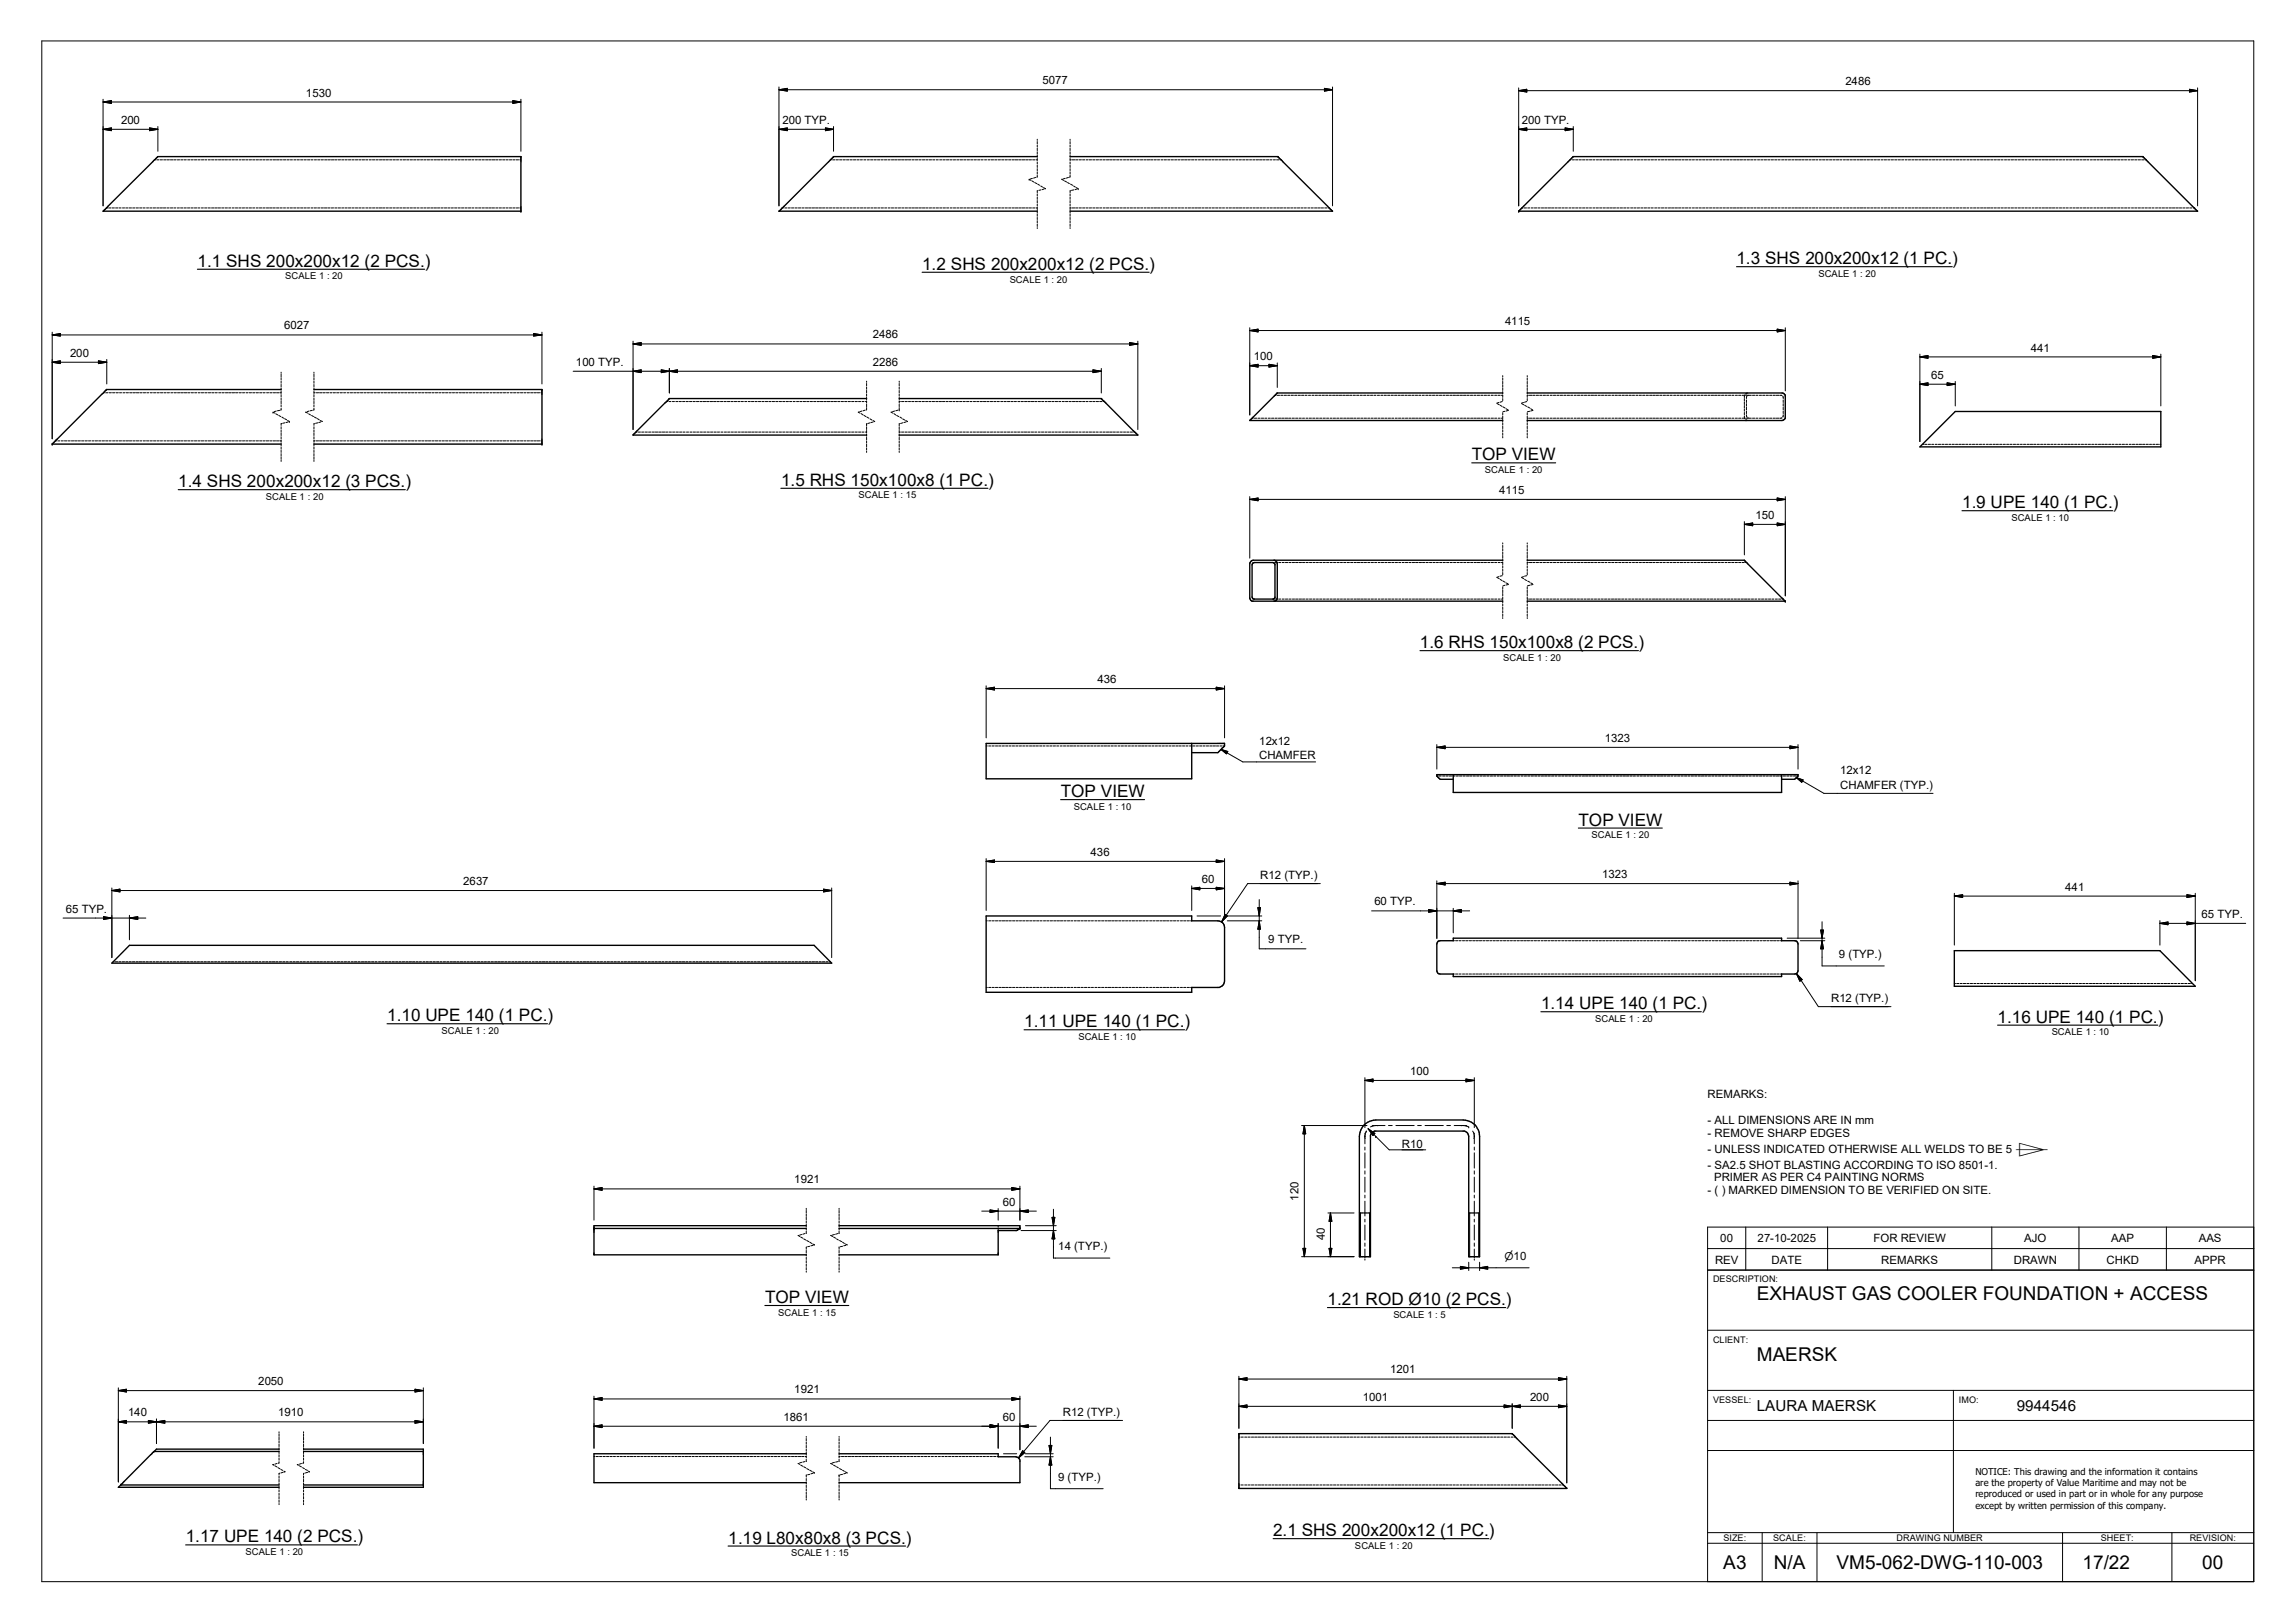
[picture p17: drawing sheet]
<svg xmlns="http://www.w3.org/2000/svg" width="420mm" height="297mm" viewBox="0 0 420 297" stroke-linecap="round" stroke-linejoin="round" font-family="sans-serif">
<defs><g id="words">
<g font-size="3.5">
<text x="321.6" y="238">EXHAUST GAS COOLER FOUNDATION + ACCESS</text>
<text x="321.6" y="249">MAERSK</text>
<text x="315.5" y="287.2">A3</text>
<text x="324.7" y="287.2">N/A</text>
<text x="336.2" y="287.2">VM5-062-DWG-110-003</text>
<text x="381.3" y="287.2">17/22</text>
<text x="403.2" y="287.2">00</text>
</g>
<g font-size="3.1">
<text x="36.2" y="48.8">1.1 SHS 200x200x12 (2 PCS.)</text>
<text x="168.9" y="49.4">1.2 SHS 200x200x12 (2 PCS.)</text>
<text x="317.9" y="48.3">1.3 SHS 200x200x12 (1 PC.)</text>
<text x="32.6" y="89.1">1.4 SHS 200x200x12 (3 PCS.)</text>
<text x="143" y="88.9">1.5 RHS 150x100x8 (1 PC.)</text>
<text x="269.4" y="84.2">TOP VIEW</text>
<text x="359.2" y="93">1.9 UPE 140 (1 PC.)</text>
<text x="260" y="118.6">1.6 RHS 150x100x8 (2 PCS.)</text>
<text x="194.2" y="145.8">TOP VIEW</text>
<text x="289" y="151.1">TOP VIEW</text>
<text x="282.1" y="184.7">1.14 UPE 140 (1 PC.)</text>
<text x="70.9" y="186.9">1.10 UPE 140 (1 PC.)</text>
<text x="187.5" y="188">1.11 UPE 140 (1 PC.)</text>
<text x="365.7" y="187.2">1.16 UPE 140 (1 PC.)</text>
<text x="140.1" y="238.4">TOP VIEW</text>
<text x="243" y="238.8">1.21 ROD Ø10 (2 PCS.)</text>
<text x="233.1" y="281.1">2.1 SHS 200x200x12 (1 PC.)</text>
<text x="34" y="282.2">1.17 UPE 140 (2 PCS.)</text>
<text x="133.3" y="282.5">1.19 L80x80x8 (3 PCS.)</text>
</g>
<g font-size="2.8">
<text x="321.6" y="258.3">LAURA MAERSK</text>
<text x="369.3" y="258.2">9944546</text>
</g>
<g font-size="2.1">
<text x="56" y="17.7">1530</text>
<text x="190.9" y="15.5">5077</text>
<text x="337.9" y="15.6">2486</text>
<text x="22.2" y="22.7">200</text>
<text x="143.2" y="22.7">200 TYP.</text>
<text x="278.6" y="22.7">200 TYP.</text>
<text x="275.5" y="59.5">4115</text>
<text x="12.8" y="65.3">200</text>
<text x="52" y="60.3">6027</text>
<text x="159.8" y="61.9">2486</text>
<text x="229.6" y="66">100</text>
<text x="371.8" y="64.3">441</text>
<text x="105.4" y="67">100 TYP.</text>
<text x="159.8" y="67">2286</text>
<text x="353.6" y="69.3">65</text>
<text x="274.4" y="90.4">4115</text>
<text x="321.4" y="95">150</text>
<text x="200.9" y="125.1">436</text>
<text x="230.5" y="136.3">12x12</text>
<text x="293.8" y="135.8">1323</text>
<text x="230.5" y="138.9">CHAMFER</text>
<text x="336.9" y="141.7">12x12</text>
<text x="336.9" y="144.3">CHAMFER (TYP.)</text>
<text x="84.8" y="162">2637</text>
<text x="199.6" y="156.6">436</text>
<text x="220" y="161.6">60</text>
<text x="230.7" y="160.9">R12 (TYP.)</text>
<text x="293.3" y="160.7">1323</text>
<text x="12.1" y="167">65 TYP.</text>
<text x="251.6" y="165.7">60 TYP.</text>
<text x="378.1" y="163">441</text>
<text x="403" y="168">65 TYP.</text>
<text x="232.2" y="172.6">9 TYP.</text>
<text x="336.7" y="175.3">9 (TYP.)</text>
<text x="335.2" y="183.4">R12 (TYP.)</text>
<text x="258.1" y="196.7">100</text>
<text x="312.6" y="201">REMARKS:</text>
<text x="312.6" y="205.7">- ALL DIMENSIONS ARE IN mm</text>
<text x="312.6" y="208.1">- REMOVE SHARP EDGES</text>
<text x="256.7" y="210.1">R10</text>
<text x="312.6" y="211.1">- UNLESS INDICATED OTHERWISE ALL WELDS TO BE 5</text>
<text x="312.6" y="213.9">- SA2.5 SHOT BLASTING ACCORDING TO ISO 8501-1.</text>
<text x="145.4" y="216.6">1921</text>
<text x="183.6" y="220.7">60</text>
<text x="237.7" y="219.8" transform="rotate(-90 237.7 219.8)">120</text>
<text x="312.6" y="218.6">- ( ) MARKED DIMENSION TO BE VERIFIED ON SITE.</text>
<text x="313.8" y="216.2">PRIMER AS PER C4 PAINTING NORMS</text>
<text x="242.6" y="227" transform="rotate(-90 242.6 227)">40</text>
<text x="314.9" y="227.3">00</text>
<text x="321.8" y="227.3">27-10-2025</text>
<text x="343" y="227.3">FOR REVIEW</text>
<text x="370.6" y="227.3">AJO</text>
<text x="386.5" y="227.3">AAP</text>
<text x="402.5" y="227.3">AAS</text>
<text x="193.7" y="228.9">14 (TYP.)</text>
<text x="314" y="231.3">REV</text>
<text x="324.3" y="231.3">DATE</text>
<text x="344.4" y="231.3">REMARKS</text>
<text x="368.7" y="231.3">DRAWN</text>
<text x="385.6" y="231.3">CHKD</text>
<text x="401.8" y="231.3">APPR</text>
<text x="254.5" y="251.4">1201</text>
<text x="47.3" y="253.5">2050</text>
<text x="145.4" y="255">1921</text>
<text x="249.5" y="256.4">1001</text>
<text x="280.1" y="256.4">200</text>
<text x="23.4" y="259.2">140</text>
<text x="50.9" y="259.2">1910</text>
<text x="143.5" y="260">1861</text>
<text x="183.6" y="260">60</text>
<text x="194.6" y="259.1">R12 (TYP.)</text>
<text x="193.7" y="271">9 (TYP.)</text>
</g>
<text font-size="2" x="275.5" y="230.7">⌀10</text>
<g font-size="1.7">
<text x="52.2" y="51.1">SCALE 1 : 20</text>
<text x="184.9" y="51.7">SCALE 1 : 20</text>
<text x="332.9" y="50.7">SCALE 1 : 20</text>
<text x="271.9" y="86.6">SCALE 1 : 20</text>
<text x="48.7" y="91.5">SCALE 1 : 20</text>
<text x="157.2" y="91.2">SCALE 1 : 15</text>
<text x="368.2" y="95.3">SCALE 1 : 10</text>
<text x="275.2" y="120.9">SCALE 1 : 20</text>
<text x="196.6" y="148.2">SCALE 1 : 10</text>
<text x="291.4" y="153.4">SCALE 1 : 20</text>
<text x="80.8" y="189.2">SCALE 1 : 20</text>
<text x="197.4" y="190.3">SCALE 1 : 10</text>
<text x="292" y="187">SCALE 1 : 20</text>
<text x="375.6" y="189.5">SCALE 1 : 10</text>
<text x="313.6" y="234.7">DESCRIPTION:</text>
<text x="142.5" y="240.8">SCALE 1 : 15</text>
<text x="255.1" y="241.2">SCALE 1 : 5</text>
<text x="313.6" y="245.7">CLIENT:</text>
<text x="313.6" y="256.7">VESSEL:</text>
<text x="358.6" y="256.7">IMO:</text>
<text x="361.6" y="269.9">NOTICE: This drawing and the information it contains</text>
<text x="361.6" y="271.9">are the property of Value Maritime and may not be</text>
<text x="361.6" y="274">reproduced or used in part or in whole for any purpose</text>
<text x="361.6" y="276.1">except by written permission of this company.</text>
<text x="44.9" y="284.6">SCALE 1 : 20</text>
<text x="144.9" y="284.9">SCALE 1 : 15</text>
<text x="248.1" y="283.5">SCALE 1 : 20</text>
<text x="315.5" y="282.1">SIZE:</text>
<text x="324.6" y="282.1">SCALE:</text>
<text x="347.2" y="282.1">DRAWING NUMBER</text>
<text x="384.6" y="282.1">SHEET:</text>
<text x="400.9" y="282.1">REVISION:</text>
</g>
<text font-size="1.6" x="369" y="211.1">⌲</text>
</g></defs>
<g fill="none" stroke="#000" stroke-width=".25">
<path d="M18.9 38.7h76.5M18.9 38.7l10-10h66.5v10M95.4 38.7h.1M142.6 38.7h47.3M189.9 28.7h-37.3l-9.9 10M195.9 28.7h38.1l9.9 10M195.9 38.7h48.1M278 38.7h.1M278 38.7l10-10h104.3l10 10M278 38.7h124.3M51.5 71.3h-32l-9.9 10M57.5 71.3h41.7"/>
<path d="M99.2 71.3h.1M99.2 71.3v10M158.7 72.9h-36.2l-6.6 6.7h42.8M164.6 72.9h37l6.7 6.7h-43.7M275.1 71.9h-41.3l-5 5.1h46.3M279.6 71.9h46.7l.2 .1 .3 .4v4.1l-.1 .3-.4 .2h-46.7M358 75.3h37.6v6.5h-44.1zM9.6 81.3h.1M9.6 81.3h41.9M57.5 81.3h41.7M99.2 81.3h.1M229.3 103.1l.3-.1h3.4l.4 .3v6.1l-.2 .2h-3.7l-.2-.1z"/>
<path d="M233.2 102.5a.67 .67 0 0 1 .6 .7v6.3v.3l-.4 .2M275.1 102.5h-45.7l-.3 .1-.3 .6v6.3l.2 .4 .3 .1h45.8M279.6 102.5h39.8l7.4 7.5M279.6 110h47.2M326.8 110h.1M218.2 136.1v6.4h-37.7v-6.4h43.7v.4l-1.2 1.3h-4.8M266.1 141.8v3.2h60.1v-3.2M266.1 142.6h-2.5l-.6-.6v-.2h66.2v.2l-.6 .6h-2.4M23.7 173h125.3l3.3 3.3h-131.8zM180.5 167.6h37.7v.9h4.8l.5 .2a1.13 1.13 0 0 1 .7 1l-.1 10.1a1.22 1.22 0 0 1-.9 .9h-5v.9h-37.7zM263.3 172.3l2.8-.1v-.5h60.1v.5h2.4a.64 .64 0 0 1 .6 .6v4.9a.64 .64 0 0 1-.6 .6h-2.4v.4h-60.1v-.4h-2.5a.64 .64 0 0 1-.6-.6v-4.9zM357.8 174h37.6l6.5 6.5h-44.1z"/>
<path d="M249.8 205.9l.9-.7 1.2-.2h16a3 3 0 0 1 3 3v22h-2v-22l-.2-.6-.6-.4h-16.4l-.6 .4-.2 .4v22.2h-2v-22l.2-1.2zM108.7 224.8h.1M108.7 224.8h38.9M147.6 224.3h-38.9v5.4h38.9M153.6 224.3h33.1v.5M153.6 224.8h33.1M186.6 224.8l-.5 .4h-3.4v4.5h-29.1M186.7 224.8h.1M22.1 271.8l-.4 .4h29.4M22.1 271.8h29M28.2 265.6h22.9M51.1 265.2h-22.5l-6.5 6.6"/>
<path d="M55.6 265.2h21.9v7h-21.9M55.6 265.6h21.9M55.6 271.8h21.9M147.6 266.1h-38.9v5.3h38.9M153.6 266.1h29.1v.5h3.3l.5 .3 .2 .3v4.2h-33.1M226.8 262.4h50l10 10h-60z"/>
</g>
<g fill="none" stroke="#000" stroke-width=".18">
<path d="M7.7 7.5h404.9v282h-404.9zM18.9 18.7l1.5-.3v.5zM18.9 18.7h76.5M18.9 18.2v19.5M93.9 18.4l1.5 .3-1.5 .2zM95.4 18.2v9.5M142.6 16.4l1.5-.2v.5zM142.6 15.9v21.8M142.6 16.4h101.4M242.5 16.2l1.5 .2-1.5 .3zM244 15.9v21.8M278 16.6l1.5-.3v.5z"/>
<path d="M278 16.1v21.6M278 16.6h124.3M400.8 16.3l1.5 .3-1.5 .2zM402.3 16.1v21.6M18.9 23.7l1.5-.3v.5zM18.9 23.7h10M19.5 38.1h.2M19.9 38.1h.4M20.5 38.1h.4M21.2 38.1h.4M21.8 38.1h.4M22.4 38.1h.4"/>
<path d="M23 38.1h.4M23.7 38.1h.4M24.3 38.1h.4M24.9 38.1h.4M25.6 38.1h.4M26.2 38.1h.4M26.8 38.1h.4M27.4 23.4l1.5 .3-1.5 .2zM27.4 38.1h.4M28.1 38.1h.4M28.3 29.3h.2M28.7 38.1h.4"/>
<path d="M28.7 29.3h.4M28.9 23.2v4.5M29.3 38.1h.4M29.3 29.3h.4M29.9 38.1h.4M30 29.3h.4M30.6 38.1h.4M30.6 29.3h.4M31.2 38.1h.4M31.2 29.3h.5M31.8 38.1h.4M31.8 29.3h.4"/>
<path d="M32.5 38.1h.3M32.5 29.3h.4M33.1 38.1h.4M33.1 29.3h.4M33.7 38.1h.4M33.7 29.3h.4M34.3 38.1h.4M34.4 29.3h.3M35 38.1h.4M35 29.3h.4M35.6 38.1h.4M35.6 29.3h.4"/>
<path d="M36.2 38.1h.4M36.2 29.3h.4M36.9 38.1h.3M36.9 29.3h.4M37.5 38.1h.4M37.5 29.3h.4M38.1 38.1h.4M38.1 29.3h.4M38.7 38.1h.4M38.7 29.3h.4M39.3 38.1h.5M39.4 29.3h.4"/>
<path d="M40 38.1h.4M40 29.3h.4M40.6 38.1h.4M40.6 29.3h.5M41.2 38.1h.4M41.2 29.3h.4M41.9 38.1h.3M41.9 29.3h.4M42.5 38.1h.4M42.5 29.3h.4M43.1 38.1h.4M43.1 29.3h.4"/>
<path d="M43.7 38.1h.4M43.8 29.3h.3M44.4 38.1h.4M44.4 29.3h.4M45 38.1h.4M45 29.3h.4M45.6 38.1h.4M45.6 29.3h.4M46.3 38.1h.3M46.3 29.3h.4M46.9 38.1h.4M46.9 29.3h.4"/>
<path d="M47.5 38.1h.4M47.5 29.3h.4M48.1 38.1h.4M48.1 29.3h.4M48.8 38.1h.4M48.8 29.3h.4M49.3 38.1h.5M49.4 29.3h.4M50 38.1h.4M50 29.3h.4M50.6 38.1h.4M50.6 29.3h.5"/>
<path d="M51.3 38.1h.4M51.3 29.3h.4M51.9 38.1h.4M51.9 29.3h.4M52.5 38.1h.4M52.5 29.3h.4M53.1 38.1h.4M53.2 29.3h.3M53.8 38.1h.4M53.8 29.3h.4M54.4 38.1h.4M54.4 29.3h.4"/>
<path d="M55 38.1h.4M55 29.3h.4M55.7 38.1h.4M55.7 29.3h.4M56.3 38.1h.4M56.3 29.3h.4M56.9 38.1h.4M56.9 29.3h.4M57.5 38.1h.4M57.6 29.3h.3M58.2 38.1h.4M58.2 29.3h.4"/>
<path d="M58.8 38.1h.4M58.8 29.3h.4M59.4 38.1h.4M59.4 29.3h.4M60 38.1h.4M60 29.3h.5M60.7 38.1h.4M60.7 29.3h.4M61.3 38.1h.4M61.3 29.3h.4M61.9 38.1h.4M61.9 29.3h.4"/>
<path d="M62.6 38.1h.3M62.6 29.3h.4M63.1 38.1h.5M63.2 29.3h.4M63.8 38.1h.4M63.8 29.3h.4M64.4 38.1h.4M64.4 29.3h.4M65.1 38.1h.4M65.1 29.3h.4M65.7 38.1h.4M65.7 29.3h.4"/>
<path d="M66.3 38.1h.4M66.3 29.3h.4M67 38.1h.3M67 29.3h.3M67.6 38.1h.4M67.6 29.3h.4M68.2 38.1h.4M68.2 29.3h.4M68.8 38.1h.4M68.8 29.3h.4M69.4 38.1h.5M69.5 29.3h.4"/>
<path d="M70.1 38.1h.4M70.1 29.3h.4M70.7 38.1h.4M70.7 29.3h.4M71.3 38.1h.4M71.3 29.3h.4M72 38.1h.4M72 29.3h.4M72.6 38.1h.4M72.6 29.3h.4M73.2 38.1h.4M73.2 29.3h.4"/>
<path d="M73.8 38.1h.4M73.8 29.3h.4M74.5 38.1h.4M74.5 29.3h.4M75.1 38.1h.4M75.1 29.3h.4M75.7 38.1h.4M75.7 29.3h.4M76.4 38.1h.3M76.4 29.3h.4M77 38.1h.4M77 29.3h.4"/>
<path d="M77.6 38.1h.4M77.6 29.3h.4M78.2 38.1h.4M78.2 29.3h.4M78.9 38.1h.4M78.9 29.3h.4M79.4 38.1h.5M79.5 29.3h.4M80.1 38.1h.4M80.1 29.3h.4M80.7 38.1h.4M80.7 29.3h.4"/>
<path d="M81.4 38.1h.4M81.4 29.3h.4M82 38.1h.4M82 29.3h.4M82.6 38.1h.4M82.6 29.3h.4M83.2 38.1h.4M83.3 29.3h.3M83.9 38.1h.4M83.9 29.3h.4M84.5 38.1h.4M84.5 29.3h.4"/>
<path d="M85.1 38.1h.4M85.1 29.3h.4M85.8 38.1h.4M85.8 29.3h.4M86.4 38.1h.4M86.4 29.3h.4M87 38.1h.4M87 29.3h.4M87.6 38.1h.4M87.6 29.3h.4M88.3 38.1h.4M88.3 29.3h.4"/>
<path d="M88.9 38.1h.4M88.9 29.3h.4M89.5 38.1h.4M89.5 29.3h.4M90.1 38.1h.4M90.1 29.3h.5M90.8 38.1h.4M90.8 29.3h.4M91.4 38.1h.4M91.4 29.3h.4M92 38.1h.4M92 29.3h.4"/>
<path d="M92.7 38.1h.3M92.7 29.3h.3M93.2 38.1h.5M93.2 29.3h.5M93.9 38.1h.4M93.9 29.3h.4M94.5 38.1h.4M94.5 29.3h.4M95.2 38.1h.2M95.2 29.3h.2M142.6 23.7l1.5-.3v.5zM142.6 23.7h10"/>
<path d="M143.2 38.1h.2M143.7 38.1h.3M144.3 38.1h.4M144.9 38.1h.4M145.5 38.1h.5M146.2 38.1h.4M146.8 38.1h.4M147.4 38.1h.5M148 38.1h.5M148.7 38.1h.4M149.3 38.1h.5M149.9 38.1h.5"/>
<path d="M150.6 38.1h.4M151.1 23.4l1.5 .3-1.5 .2zM151.2 38.1h.4M151.8 38.1h.5M152 29.3h.2M152.4 29.3h.5M152.5 38.1h.4M152.6 23.2v4.5M153.1 29.3h.4M153.1 38.1h.4M153.7 29.3h.4M153.7 38.1h.5"/>
<path d="M154.3 29.3h.5M154.4 38.1h.4M155 29.3h.4M155 38.1h.4M155.6 38.1h.4M155.6 29.3h.4M156.2 38.1h.5M156.2 29.3h.5M156.9 38.1h.4M156.9 29.3h.4M157.5 38.1h.4M157.5 29.3h.4"/>
<path d="M158.1 38.1h.5M158.1 29.3h.4M158.8 38.1h.4M158.8 29.3h.4M159.4 29.3h.4M159.4 38.1h.4M160 29.3h.4M160.1 38.1h.4M160.6 29.3h.5M160.7 38.1h.4M161.3 29.3h.4M161.3 38.1h.4"/>
<path d="M161.9 29.3h.4M162 38.1h.3M162.5 29.3h.5M162.6 38.1h.4M163.2 38.1h.4M163.2 29.3h.4M163.8 29.3h.4M163.8 38.1h.4M164.4 29.3h.5M164.5 38.1h.4M165 29.3h.5M165.1 38.1h.4"/>
<path d="M165.7 29.3h.4M165.7 38.1h.4M166.3 29.3h.4M166.4 38.1h.4M167 38.1h.4M167 29.3h.4M167.6 38.1h.5M167.6 29.3h.4M168.2 38.1h.5M168.2 29.3h.4M168.9 38.1h.4M168.9 29.3h.4"/>
<path d="M169.5 38.1h.4M169.5 29.3h.4M170.1 38.1h.4M170.1 29.3h.4M170.8 38.1h.4M170.8 29.3h.3M171.4 38.1h.4M171.4 29.3h.4M172 38.1h.5M172 29.3h.4M172.6 29.3h.4M172.7 38.1h.4"/>
<path d="M173.3 29.3h.4M173.3 38.1h.4M173.9 29.3h.4M173.9 38.1h.4M174.5 38.1h.5M174.5 29.3h.5M175.2 38.1h.4M175.2 29.3h.4M175.8 38.1h.4M175.8 29.3h.4M176.4 38.1h.5M176.4 29.3h.5"/>
<path d="M177.1 38.1h.4M177.1 29.3h.4M177.7 38.1h.4M177.7 29.3h.4M178.3 38.1h.5M178.3 29.3h.5M179 38.1h.4M179 29.3h.4M179.6 38.1h.4M179.6 29.3h.4M180.2 38.1h.5M180.2 29.3h.4"/>
<path d="M180.9 38.1h.4M180.9 29.3h.4M181.5 29.3h.4M181.5 38.1h.4M182.1 38.1h.4M182.1 29.3h.4M182.7 38.1h.5M182.7 29.3h.5M183.4 38.1h.4M183.4 29.3h.4M184 38.1h.4M184 29.3h.4"/>
<path d="M184.6 38.1h.5M184.6 29.3h.5M185.3 38.1h.4M185.3 29.3h.4M185.9 38.1h.4M185.9 29.3h.4M186.5 38.1h.5M186.5 29.3h.5M187.1 38.1h.5M187.1 29.3h.5M187.8 38.1h.4M187.8 29.3h.4"/>
<path d="M188.4 32.8h.1M188.4 38.1h.4M188.4 29.3h.4M188.4 32.8l.4 .2M188.9 33.1l.4 .2M189 32.6l-.4 .2M189 38.1h.5M189 29.3h.5M189.4 33.4l.4 .2M189.6 32.5l-.4 .1M189.7 38.1h.2M189.7 29.3h.2"/>
<path d="M189.9 25.5v.2M189.9 25.9v.4M189.9 26.5v.4M189.9 27.1v.5M189.9 27.8v.4M189.9 28.4v.4M189.9 29v.4M189.9 29.6v.4M189.9 30.2v.4M189.9 30.9v.3M189.9 31.5v.4M189.9 32.1l-.1 .3"/>
<path d="M189.9 35.5v.4M189.9 36.1v.4M189.9 36.7v.4M189.9 37.3v.4M189.9 37.9v.5M189.9 38.5v.5M189.9 39.2v.4M189.9 39.8v.4M190 34.9l-.1 .4M190 33.7l.3 .2M190.5 34l.4 .2M190.6 34.8h-.4"/>
<path d="M191 34.3l.4 .2M191.2 34.6l-.4 .1M194.4 32.8l.3 .2M194.9 33.1l.4 .2M195 32.6l-.4 .2M195.4 33.4l.4 .2M195.6 32.5l-.4 .1M195.9 38.1h.2M195.9 29.3h.2M195.9 25.5v.2M195.9 25.9v.4M195.9 26.5v.4"/>
<path d="M195.9 27.1v.5M195.9 27.8v.4M195.9 28.4v.4M195.9 29v.4M195.9 29.6v.4M195.9 30.2v.4M195.9 30.9v.3M195.9 31.5v.4M195.9 32.1v.3h-.1M195.9 35.5v.4M195.9 36.1v.4M195.9 36.7v.4"/>
<path d="M195.9 37.3v.4M195.9 37.9v.5M195.9 38.5v.5M195.9 39.2v.4M195.9 39.8v.4M196 34.9l-.1 .4M196 33.7l.4 .2M196.3 38.1h.5M196.3 29.3h.5M196.5 34l.4 .2M196.6 34.8h-.4M196.9 38.1h.4"/>
<path d="M196.9 29.3h.4M197.1 34.3l.3 .2M197.2 34.6l-.4 .1M197.4 34.5h.1M197.6 38.1h.4M197.6 29.3h.4M198.2 38.1h.4M198.2 29.3h.4M198.8 38.1h.4M198.8 29.3h.4M199.4 38.1h.4M199.4 29.3h.4"/>
<path d="M200.1 38.1h.4M200.1 29.3h.4M200.7 38.1h.4M200.7 29.3h.4M201.3 38.1h.4M201.3 29.3h.4M201.9 29.3h.4M202 38.1h.3M202.6 38.1h.4M202.6 29.3h.4M203.1 29.3h.5M203.2 38.1h.4"/>
<path d="M203.8 38.1h.4M203.8 29.3h.4M204.4 38.1h.4M204.4 29.3h.4M205.1 38.1h.4M205.1 29.3h.3M205.7 38.1h.4M205.7 29.3h.4M206.3 29.3h.4M206.3 38.1h.4M206.9 38.1h.4M206.9 29.3h.4"/>
<path d="M207.5 38.1h.5M207.5 29.3h.5M208.2 38.1h.4M208.2 29.3h.4M208.8 29.3h.4M208.8 38.1h.4M209.4 29.3h.4M209.5 38.1h.3M210 29.3h.5M210 38.1h.5M210.6 29.3h.5M210.7 38.1h.4"/>
<path d="M211.3 38.1h.4M211.3 29.3h.4M211.9 38.1h.4M211.9 29.3h.4M212.5 38.1h.5M212.5 29.3h.4M213.1 29.3h.5M213.2 38.1h.4M213.8 29.3h.4M213.8 38.1h.4M214.4 38.1h.4M214.4 29.3h.4"/>
<path d="M215 38.1h.5M215 29.3h.4M215.6 29.3h.5M215.7 38.1h.4M216.3 29.3h.4M216.3 38.1h.4M216.9 29.3h.4M216.9 38.1h.4M217.5 29.3h.4M217.5 38.1h.5M218.1 29.3h.5M218.2 38.1h.4"/>
<path d="M218.8 38.1h.4M218.8 29.3h.3M219.4 38.1h.4M219.4 29.3h.4M220 29.3h.4M220 38.1h.5M220.6 29.3h.5M220.7 38.1h.4M221.3 29.3h.4M221.3 38.1h.4M221.9 38.1h.4M221.9 29.3h.4"/>
<path d="M222.5 29.3h.4M222.5 38.1h.5M223.1 29.3h.5M223.2 38.1h.4M223.7 29.3h.5M223.8 38.1h.4M224.4 29.3h.4M224.4 38.1h.4M225 29.3h.4M225 38.1h.5M225.6 29.3h.4M225.7 38.1h.4"/>
<path d="M226.3 38.1h.4M226.3 29.3h.3M226.9 29.3h.4M226.9 38.1h.4M227.5 29.3h.4M227.5 38.1h.5M228.1 29.3h.4M228.2 38.1h.4M228.8 29.3h.3M228.8 38.1h.4M229.4 29.3h.4M229.4 38.1h.4"/>
<path d="M230 29.3h.4M230 38.1h.5M230.6 29.3h.4M230.7 38.1h.4M231.2 29.3h.4M231.3 38.1h.4M231.8 29.3h.5M231.9 38.1h.4M232.5 29.3h.4M232.5 38.1h.4M233.1 29.3h.4M233.2 38.1h.4"/>
<path d="M233.7 29.3h.4M233.8 38.1h.4M234.3 29.3h.3M234.4 38.1h.4M235 38.1h.4M235.7 38.1h.4M236.3 38.1h.4M236.9 38.1h.4M237.5 38.1h.4M238.2 38.1h.4M238.8 38.1h.4M239.4 38.1h.4"/>
<path d="M240 38.1h.4M240.7 38.1h.4M241.2 38.1h.5M241.9 38.1h.4M242.5 38.1h.4M243.2 38.1h.2M278 23.7l1.5-.3v.5zM278 23.7h10M278.6 38.1h.2M279 38.1h.5M279.7 38.1h.4M280.3 38.1h.4"/>
<path d="M280.9 38.1h.4M281.5 38.1h.5M282.2 38.1h.4M282.8 38.1h.4M283.4 38.1h.5M284 38.1h.5M284.7 38.1h.4M285.3 38.1h.4M286 38.1h.4M286.5 23.4l1.5 .3-1.5 .2zM286.6 38.1h.4M287.2 38.1h.4"/>
<path d="M287.4 29.3h.2M287.8 38.1h.4M287.9 29.3h.3M288 23.2v4.5M288.4 38.1h.5M288.4 29.3h.5M289.1 38.1h.4M289.1 29.3h.4M289.7 38.1h.4M289.7 29.3h.4M290.4 38.1h.4M290.4 29.3h.4"/>
<path d="M291 38.1h.4M291 29.3h.4M291.6 38.1h.4M291.6 29.3h.4M292.2 38.1h.4M292.3 29.3h.3M292.9 38.1h.4M292.9 29.3h.4M293.5 38.1h.4M293.5 29.3h.4M294.1 38.1h.4M294.1 29.3h.4"/>
<path d="M294.7 38.1h.5M294.7 29.3h.5M295.3 38.1h.5M295.3 29.3h.5M296 38.1h.4M296 29.3h.4M296.6 38.1h.4M296.6 29.3h.4M297.3 38.1h.4M297.3 29.3h.4M297.9 38.1h.4M297.9 29.3h.4"/>
<path d="M298.5 38.1h.4M298.5 29.3h.4M299.1 38.1h.4M299.2 29.3h.3M299.8 38.1h.4M299.8 29.3h.4M300.4 38.1h.4M300.4 29.3h.4M301 38.1h.4M301 29.3h.4M301.7 38.1h.4M301.7 29.3h.4"/>
<path d="M302.3 38.1h.4M302.3 29.3h.4M302.9 38.1h.4M302.9 29.3h.4M303.5 38.1h.4M303.6 29.3h.3M304.2 38.1h.4M304.2 29.3h.4M304.8 38.1h.4M304.8 29.3h.4M305.4 38.1h.4M305.4 29.3h.4"/>
<path d="M306 38.1h.5M306 29.3h.5M306.7 38.1h.4M306.7 29.3h.4M307.3 38.1h.4M307.3 29.3h.4M307.9 38.1h.4M307.9 29.3h.4M308.6 38.1h.4M308.6 29.3h.4M309.2 38.1h.4M309.2 29.3h.4"/>
<path d="M309.8 38.1h.4M309.8 29.3h.4M310.4 38.1h.4M310.5 29.3h.3M311.1 38.1h.4M311.1 29.3h.4M311.7 38.1h.4M311.7 29.3h.4M312.3 38.1h.4M312.3 29.3h.4M313 38.1h.4M313 29.3h.4"/>
<path d="M313.6 38.1h.4M313.6 29.3h.4M314.2 38.1h.4M314.2 29.3h.4M314.8 38.1h.4M314.9 29.3h.3M315.5 38.1h.4M315.5 29.3h.4M316.1 38.1h.4M316.1 29.3h.4M316.7 38.1h.4M316.7 29.3h.4"/>
<path d="M317.3 38.1h.5M317.4 29.3h.4M318 38.1h.4M318 29.3h.4M318.6 38.1h.4M318.6 29.3h.4M319.2 38.1h.4M319.2 29.3h.4M319.9 38.1h.4M319.9 29.3h.4M320.5 38.1h.4M320.5 29.3h.4"/>
<path d="M321.1 38.1h.4M321.1 29.3h.4M321.7 38.1h.4M321.8 29.3h.3M322.4 38.1h.4M322.4 29.3h.4M323 38.1h.4M323 29.3h.4M323.6 38.1h.5M323.6 29.3h.5M324.3 38.1h.4M324.3 29.3h.4"/>
<path d="M324.9 38.1h.4M324.9 29.3h.4M325.5 38.1h.4M325.5 29.3h.4M326.2 38.1h.3M326.2 29.3h.3M326.8 38.1h.4M326.8 29.3h.4M327.4 38.1h.4M327.4 29.3h.4M328 38.1h.5M328 29.3h.5"/>
<path d="M328.6 38.1h.5M328.7 29.3h.4M329.3 38.1h.4M329.3 29.3h.4M329.9 38.1h.4M329.9 29.3h.4M330.5 38.1h.5M330.5 29.3h.5M331.2 38.1h.4M331.2 29.3h.4M331.8 38.1h.4M331.8 29.3h.4"/>
<path d="M332.4 38.1h.4M332.4 29.3h.4M333.1 38.1h.3M333.1 29.3h.3M333.7 38.1h.4M333.7 29.3h.4M334.3 38.1h.4M334.3 29.3h.4M334.9 38.1h.5M334.9 29.3h.5M335.6 38.1h.4M335.6 29.3h.4"/>
<path d="M336.2 38.1h.4M336.2 29.3h.4M336.8 38.1h.4M336.8 29.3h.4M337.5 38.1h.4M337.5 29.3h.4M338.1 38.1h.4M338.1 29.3h.4M338.7 38.1h.4M338.7 29.3h.4M339.3 38.1h.5M339.3 29.3h.5"/>
<path d="M340 38.1h.4M340 29.3h.4M340.6 38.1h.4M340.6 29.3h.4M341.2 38.1h.4M341.2 29.3h.4M341.8 38.1h.5M341.8 29.3h.5M342.5 38.1h.4M342.5 29.3h.4M343.1 38.1h.4M343.1 29.3h.4"/>
<path d="M343.7 38.1h.4M343.7 29.3h.4M344.4 38.1h.4M344.4 29.3h.4M345 38.1h.4M345 29.3h.4M345.6 38.1h.4M345.6 29.3h.4M346.2 38.1h.5M346.2 29.3h.5M346.9 38.1h.4M346.9 29.3h.4"/>
<path d="M347.5 38.1h.4M347.5 29.3h.4M348.1 38.1h.4M348.1 29.3h.4M348.8 38.1h.4M348.8 29.3h.4M349.4 38.1h.4M349.4 29.3h.4M350 38.1h.4M350 29.3h.4M350.6 38.1h.5M350.6 29.3h.5"/>
<path d="M351.3 38.1h.4M351.3 29.3h.4M351.9 38.1h.4M351.9 29.3h.4M352.5 38.1h.5M352.5 29.3h.4M353.1 38.1h.5M353.1 29.3h.5M353.8 38.1h.4M353.8 29.3h.4M354.4 38.1h.4M354.4 29.3h.4"/>
<path d="M355 38.1h.4M355 29.3h.4M355.7 38.1h.4M355.7 29.3h.4M356.3 38.1h.4M356.3 29.3h.4M356.9 38.1h.4M356.9 29.3h.4M357.5 38.1h.5M357.5 29.3h.5M358.2 38.1h.4M358.2 29.3h.4"/>
<path d="M358.8 38.1h.4M358.8 29.3h.4M359.4 38.1h.5M359.4 29.3h.4M360.1 38.1h.4M360.1 29.3h.4M360.7 29.3h.4M360.7 38.1h.4M361.3 38.1h.4M361.3 29.3h.4M361.9 38.1h.5M361.9 29.3h.5"/>
<path d="M362.6 38.1h.4M362.6 29.3h.4M363.2 38.1h.4M363.2 29.3h.4M363.8 38.1h.5M363.8 29.3h.4M364.4 38.1h.5M364.4 29.3h.5M365.1 38.1h.4M365.1 29.3h.4M365.7 38.1h.4M365.7 29.3h.4"/>
<path d="M366.3 38.1h.5M366.3 29.3h.4M367 38.1h.4M367 29.3h.4M367.6 38.1h.4M367.6 29.3h.4M368.2 38.1h.4M368.2 29.3h.4M368.8 38.1h.5M368.8 29.3h.5M369.5 38.1h.4M369.5 29.3h.4"/>
<path d="M370.1 38.1h.4M370.1 29.3h.4M370.7 38.1h.5M370.7 29.3h.4M371.4 38.1h.4M371.4 29.3h.4M372 29.3h.4M372 38.1h.4M372.6 38.1h.4M372.6 29.3h.4M373.2 38.1h.5M373.2 29.3h.5"/>
<path d="M373.9 38.1h.4M373.9 29.3h.4M374.5 38.1h.4M374.5 29.3h.4M375.1 38.1h.5M375.1 29.3h.5M375.7 38.1h.5M375.7 29.3h.5M376.4 38.1h.4M376.4 29.3h.4M377 38.1h.4M377 29.3h.4"/>
<path d="M377.6 38.1h.5M377.6 29.3h.4M378.3 38.1h.4M378.3 29.3h.4M378.9 29.3h.4M378.9 38.1h.4M379.5 38.1h.4M379.5 29.3h.4M380.1 38.1h.5M380.1 29.3h.5M380.8 38.1h.4M380.8 29.3h.4"/>
<path d="M381.4 38.1h.4M381.4 29.3h.4M382 38.1h.5M382 29.3h.4M382.7 38.1h.4M382.7 29.3h.4M383.3 29.3h.4M383.3 38.1h.4M383.9 38.1h.4M383.9 29.3h.4M384.5 38.1h.5M384.5 29.3h.5"/>
<path d="M385.2 38.1h.4M385.2 29.3h.4M385.8 29.3h.4M385.8 38.1h.4M386.4 38.1h.5M386.4 29.3h.5M387 38.1h.5M387 29.3h.5M387.7 38.1h.4M387.7 29.3h.4M388.3 38.1h.4M388.3 29.3h.4"/>
<path d="M388.9 38.1h.5M388.9 29.3h.4M389.6 38.1h.4M389.6 29.3h.4M390.2 29.3h.4M390.2 38.1h.4M390.8 38.1h.4M390.8 29.3h.4M391.4 38.1h.5M391.4 29.3h.5M392.1 38.1h.4M392.1 29.3h.4"/>
<path d="M392.7 38.1h.4M392.7 29.3h.2M393.3 38.1h.5M394 38.1h.4M394.6 38.1h.4M395.2 38.1h.4M395.8 38.1h.5M396.5 38.1h.4M397.1 38.1h.4M397.7 38.1h.5M398.3 38.1h.5M399 38.1h.4"/>
<path d="M399.6 38.1h.4M400.3 38.1h.4M400.9 38.1h.4M401.5 38.1h.2M189.9 40.4v.4M189.9 41v.4M189.9 41.7v.1M195.9 40.4v.4M195.9 41v.4M195.9 41.7v.1M228.8 60v15.9M326.8 60v11.5"/>
<path d="M9.6 66.3l1.4-.3v.5zM9.6 61.3l1.4-.3v.5zM9.6 66.3h9.9M9.6 60.8v19.5M9.6 61.3h89.6M18 66l1.5 .3-1.5 .2zM19 71.9h.1M19.3 71.9h.5M19.5 65.8v4.5M20 71.9h.4M20.6 71.9h.4M21.2 71.9h.5"/>
<path d="M21.9 71.9h.4M22.5 71.9h.4M23.1 71.9h.4M23.7 71.9h.5M24.3 71.9h.5M25 71.9h.4M25.6 71.9h.4M26.2 71.9h.5M26.9 71.9h.4M27.5 71.9h.4M28.1 71.9h.4M28.7 71.9h.5"/>
<path d="M29.4 71.9h.4M30 71.9h.4M30.6 71.9h.4M31.3 71.9h.4M31.9 71.9h.4M32.5 71.9h.4M33.1 71.9h.5M33.7 71.9h.5M34.4 71.9h.4M35 71.9h.4M35.6 71.9h.4M36.3 71.9h.3"/>
<path d="M36.9 71.9h.4M37.5 71.9h.4M38.1 71.9h.5M38.8 71.9h.4M39.4 71.9h.4M40 71.9h.4M40.6 71.9h.5M41.3 71.9h.4M41.9 71.9h.4M42.5 71.9h.5M43.1 71.9h.4M43.8 71.9h.4"/>
<path d="M44.4 71.9h.4M45 71.9h.4M45.6 71.9h.4M46.3 71.9h.4M46.9 71.9h.4M47.5 71.9h.5M48.2 71.9h.3M48.8 71.9h.4M49.4 71.9h.4M50 75.4h.1M50 75.4l.3 .2M50 71.9h.4"/>
<path d="M50.5 75.7l.4 .2M50.6 75.2l-.4 .2M50.6 71.9h.5M51 76l.4 .2M51.2 75.1l-.4 .1M51.3 71.9h.2M51.5 68.1v.2M51.5 68.5v.5M51.5 69.1v.5M51.5 69.8v.3M51.5 70.4v.4M51.5 71v.4"/>
<path d="M51.5 71.6v.4M51.5 72.2v.4M51.5 72.9v.4M51.5 73.4v.5M51.5 74.1v.4M51.5 74.7l-.1 .4M51.5 78.1v.4M51.5 78.7v.4M51.5 79.3v.4M51.5 79.9v.4M51.6 77.5l-.1 .1v.3M51.6 76.3l.3 .2"/>
<path d="M52.1 76.6l.4 .2M52.1 77.4l-.3 .1M52.7 77l.3 .1M52.8 77.2l-.4 .1M53 77.1h.1M56 75.4l.3 .2M56 75.4h.1M56.5 75.7l.3 .2M56.6 75.2l-.4 .2M57.1 76l.3 .2M57.2 75.1l-.4 .1M57.5 71.9h.2"/>
<path d="M57.5 68.1v.2M57.5 68.5v.5M57.5 69.1v.5M57.5 69.8v.3M57.5 70.4v.4M57.5 71v.4M57.5 71.6v.4M57.5 72.2v.4M57.5 72.9v.4M57.5 73.4v.5M57.5 74.1v.4M57.5 74.7l-.1 .4"/>
<path d="M57.5 78.1v.4M57.5 78.7v.4M57.5 79.3v.4M57.5 79.9v.4M57.6 77.5l-.1 .4M57.6 76.3l.3 .2M57.9 71.9h.4M58.1 76.6l.4 .2M58.2 77.4l-.4 .1M58.5 71.9h.5M58.6 77l.4 .1M58.7 77.2l-.3 .1"/>
<path d="M59.1 71.9h.5M59.8 71.9h.4M60.4 71.9h.4M61 71.9h.4M61.6 71.9h.4M62.3 71.9h.4M62.9 71.9h.4M63.5 71.9h.4M64.1 71.9h.4M64.8 71.9h.4M65.4 71.9h.4M66 71.9h.4"/>
<path d="M66.6 71.9h.4M67.3 71.9h.3M67.8 71.9h.5M68.5 71.9h.4M69.1 71.9h.4M69.8 71.9h.3M70.3 71.9h.5M71 71.9h.4M71.6 71.9h.4M72.2 71.9h.4M72.8 71.9h.5M73.5 71.9h.4"/>
<path d="M74.1 71.9h.4M74.7 71.9h.4M75.3 71.9h.5M76 71.9h.4M76.6 71.9h.4M77.2 71.9h.4M77.8 71.9h.5M78.4 71.9h.5M79.1 71.9h.4M79.7 71.9h.4M80.3 71.9h.4M80.9 71.9h.5"/>
<path d="M81.6 71.9h.4M82.2 71.9h.4M82.8 71.9h.4M83.4 71.9h.5M84.1 71.9h.4M84.7 71.9h.4M85.3 71.9h.4M85.9 71.9h.4M86.6 71.9h.3M87.2 71.9h.4M87.8 71.9h.4M88.4 71.9h.4"/>
<path d="M89.1 71.9h.3M89.7 71.9h.4M90.3 71.9h.4M90.9 71.9h.4M91.5 71.9h.4M92.1 71.9h.5M92.8 71.9h.4M93.4 71.9h.4M94 71.9h.4M94.6 71.9h.5M95.3 71.9h.4M95.9 71.9h.4"/>
<path d="M96.5 71.9h.4M97.1 71.9h.5M97.7 61l1.5 .3-1.5 .2zM97.7 71.9h.5M98.4 71.9h.4M99 71.9h.2M99.2 60.8v9.5M104.9 67.9h96.7M115.9 67.9l1.5-.2v.5zM115.9 62.9l1.5-.2v.5zM115.9 62.4v16.2M115.9 62.9h92.4"/>
<path d="M116.4 79.1h.2M116.8 79.1h.5M117.5 79.1h.4M118.1 79.1h.4M118.7 79.1h.5M119.4 79.1h.4M120 79.1h.4M120.6 79.1h.5M121.1 67.7l1.4 .2-1.4 .3zM121.1 67.7l2.9 .5v-.5l-2.9 .5zM121.2 79.1h.5M121.9 79.1h.4"/>
<path d="M122 73.5h.2M122.5 73.5h.3M122.5 79.1h.4M122.5 67.9l1.5-.2v.5zM122.5 67.4v4.5M123.1 73.5h.4M123.1 79.1h.5M123.7 73.5h.4M123.8 79.1h.4M124.3 73.5h.4M124.4 79.1h.4M125 73.5h.4"/>
<path d="M125 79.1h.4M125.6 73.5h.4M125.7 79.1h.4M126.2 73.5h.4M126.3 79.1h.4M126.9 73.5h.4M126.9 79.1h.4M127.5 73.5h.4M127.5 79.1h.5M128.1 73.5h.5M128.2 79.1h.4M128.7 73.5h.5"/>
<path d="M128.8 79.1h.4M129.4 73.5h.4M129.4 79.1h.5M130 73.5h.5M130.1 79.1h.4M130.6 73.5h.5M130.7 79.1h.4M131.3 73.5h.4M131.3 79.1h.4M131.9 73.5h.4M132 79.1h.4M132.5 73.5h.5"/>
<path d="M132.6 79.1h.4M133.2 73.5h.4M133.2 79.1h.4M133.8 73.5h.4M133.8 79.1h.5M134.4 73.5h.5M134.5 79.1h.4M135.1 73.5h.4M135.1 79.1h.4M135.7 73.5h.4M135.8 79.1h.4M136.3 79.1h.5"/>
<path d="M136.3 73.5h.4M137 79.1h.4M137 73.5h.4M137.6 73.5h.4M137.6 79.1h.5M138.2 73.5h.4M138.2 79.1h.5M138.8 73.5h.5M138.9 79.1h.4M139.5 73.5h.4M139.5 79.1h.4M140.1 73.5h.4"/>
<path d="M140.2 79.1h.4M140.7 73.5h.5M140.8 79.1h.4M141.4 73.5h.4M141.4 79.1h.4M142 73.5h.4M142.1 79.1h.3M142.7 79.1h.4M142.7 73.5h.4M143.3 79.1h.4M143.3 73.5h.4M143.9 79.1h.4"/>
<path d="M143.9 73.5h.4M144.6 79.1h.4M144.6 73.5h.3M145.2 79.1h.4M145.2 73.5h.4M145.8 79.1h.5M145.8 73.5h.4M146.4 73.5h.4M146.5 79.1h.4M147.1 73.5h.4M147.1 79.1h.4M147.7 73.5h.4"/>
<path d="M147.7 79.1h.4M148.3 73.5h.4M148.4 79.1h.3M149 73.5h.4M149 79.1h.4M149.6 79.1h.4M149.6 73.5h.4M150.2 73.5h.5M150.2 79.1h.5M150.8 73.5h.5M150.9 79.1h.4M151.5 73.5h.4"/>
<path d="M151.5 79.1h.4M152.1 73.5h.5M152.1 79.1h.5M152.7 79.1h.5M152.7 73.5h.5M153.4 79.1h.4M153.4 73.5h.4M154 79.1h.5M154 73.5h.4M154.6 79.1h.5M154.6 73.5h.5M155.3 79.1h.4"/>
<path d="M155.3 73.5h.4M155.9 79.1h.4M155.9 73.5h.4M156.5 79.1h.5M156.5 73.5h.5M157.2 79.1h.4M157.2 73.5h.4M157.2 75.4l.2 .2M157.6 75.7l.4 .2M157.8 79.1h.4M157.8 73.5h.4M157.8 75.2l-.4 .2"/>
<path d="M158.2 76l.3 .2M158.4 75.1l-.4 .1M158.4 79.1h.3M158.4 73.5h.3M158.7 77.6h.1M158.7 69.8v.2M158.7 70.2v.4M158.7 70.8v.4M158.7 71.5v.4M158.7 72.1v.4M158.7 72.7v.5M158.7 73.4v.4"/>
<path d="M158.7 74v.4M158.7 74.6l-.1 .4M158.7 77.6v.4M158.7 78.1v.5M158.7 78.8v.4M158.7 79.4v.4M158.7 76.3l.4 .2M159.3 77.4l-.4 .1M159.3 76.7l.3 .2M159.8 77l.3 .2M159.9 77.2l-.4 .1M163.2 75.4l.2 .2"/>
<path d="M163.6 75.7l.4 .2M163.8 75.2l-.4 .2M164.2 76l.3 .2M164.4 75.1l-.4 .1M164.6 75h.1M164.6 79.1h.2M164.6 73.5h.2M164.6 69.8v.2M164.6 70.2v.4M164.6 70.8v.4M164.6 71.5v.4M164.6 72.1v.4"/>
<path d="M164.6 72.7v.5M164.6 73.4v.4M164.6 74v.4M164.6 74.6v.4M164.6 78.1v.5M164.6 78.8v.4M164.6 79.4v.4M164.7 77.6l-.1 .4M164.7 76.3l.4 .2M165 79.1h.5M165 73.5h.5M165.3 77.4l-.4 .1"/>
<path d="M165.3 76.7l.3 .2M165.7 79.1h.4M165.7 73.5h.4M165.8 77l.3 .1v.1M165.9 77.2l-.4 .1M166.3 79.1h.4M166.3 73.5h.4M166.9 79.1h.4M166.9 73.5h.4M167.5 79.1h.5M167.5 73.5h.5M168.2 79.1h.4"/>
<path d="M168.2 73.5h.4M168.8 79.1h.4M168.8 73.5h.4M169.4 79.1h.4M169.4 73.5h.4M170 79.1h.5M170 73.5h.5M170.7 79.1h.4M170.7 73.5h.4M171.3 79.1h.4M171.3 73.5h.4M171.9 79.1h.5"/>
<path d="M171.9 73.5h.5M172.5 79.1h.5M172.5 73.5h.5M173.2 79.1h.4M173.2 73.5h.4M173.8 79.1h.4M173.8 73.5h.4M174.4 79.1h.4M174.4 73.5h.4M175 79.1h.5M175 73.5h.5M175.7 79.1h.4"/>
<path d="M175.7 73.5h.4M176.3 79.1h.4M176.3 73.5h.4M176.9 79.1h.4M176.9 73.5h.5M177.6 79.1h.4M177.6 73.5h.4M178.2 79.1h.4M178.2 73.5h.4M178.8 79.1h.4M178.8 73.5h.4M179.4 79.1h.5"/>
<path d="M179.4 73.5h.5M180 79.1h.5M180 73.5h.5M180.7 79.1h.4M180.7 73.5h.4M181.3 79.1h.4M181.3 73.5h.4M181.9 79.1h.4M181.9 73.5h.5M182.5 79.1h.5M182.6 73.5h.4M183.2 79.1h.4"/>
<path d="M183.2 73.5h.4M183.8 79.1h.4M183.8 73.5h.4M184.4 79.1h.5M184.4 73.5h.5M185.1 79.1h.4M185.1 73.5h.4M185.7 79.1h.4M185.7 73.5h.4M186.3 79.1h.4M186.3 73.5h.4M186.9 79.1h.5"/>
<path d="M186.9 73.5h.5M187.5 79.1h.5M187.6 73.5h.4M188.2 79.1h.4M188.2 73.5h.4M188.8 79.1h.4M188.8 73.5h.5M189.4 79.1h.4M189.4 73.5h.5M190.1 79.1h.3M190.1 73.5h.4M190.7 79.1h.4"/>
<path d="M190.7 73.5h.4M191.3 79.1h.4M191.3 73.5h.4M191.9 79.1h.5M191.9 73.5h.5M192.6 79.1h.4M192.6 73.5h.4M193.2 79.1h.4M193.2 73.5h.4M193.8 79.1h.4M193.8 73.5h.4M194.4 79.1h.4"/>
<path d="M194.5 73.5h.3M195.1 79.1h.4M195.1 73.5h.4M195.7 79.1h.4M195.7 73.5h.4M196.3 79.1h.4M196.3 73.5h.5M196.9 79.1h.4M196.9 73.5h.5M197.6 79.1h.3M197.6 73.5h.4M198.2 79.1h.4"/>
<path d="M198.2 73.5h.4M198.8 79.1h.4M198.8 73.5h.4M199.4 79.1h.4M199.5 73.5h.3M200.1 79.1h.4M200.1 73.5h.4M200.1 67.7l1.5 .2-1.5 .3zM200.7 79.1h.4M200.7 73.5h.4M201.3 79.1h.4M201.3 73.5h.4"/>
<path d="M201.6 67.4v4.5M201.9 79.1h.4M202 73.5h.1M202.6 79.1h.4M203.1 79.1h.5M203.8 79.1h.4M204.4 79.1h.4M205.1 79.1h.4M205.7 79.1h.4M206.3 79.1h.4M206.8 62.7l1.5 .2-1.5 .3zM206.9 79.1h.4"/>
<path d="M207.5 79.1h.3M208.3 62.4v16.2M228.8 66.9l1.5-.2v.5zM228.8 60.5l1.5-.3v.5zM228.8 66.9h5M228.8 60.5h98M229.2 76.5h.2M229.6 76.5h.5M230.3 76.5h.4M230.9 76.5h.4M231.6 76.5h.3M232.2 76.5h.4"/>
<path d="M232.3 66.7l1.5 .2-1.5 .3zM232.8 76.5h.4M233.4 72.3h.2M233.4 76.5h.4M233.8 72.3h.5M233.8 66.4v4.5M234 76.5h.5M234.5 72.3h.4M234.6 76.5h.5M235.1 72.3h.4M235.3 76.5h.4M235.7 72.3h.5"/>
<path d="M235.9 76.5h.4M236.4 72.3h.4M236.5 76.5h.5M237 72.3h.4M237.2 76.5h.4M237.6 72.3h.5M237.8 76.5h.4M238.3 72.3h.4M238.5 76.5h.3M238.9 72.3h.4M239.1 76.5h.4M239.6 72.3h.3"/>
<path d="M239.7 76.5h.4M240.2 72.3h.4M240.3 76.5h.4M240.8 72.3h.4M240.9 76.5h.5M241.4 72.3h.4M241.6 76.5h.4M242.1 72.3h.4M242.2 76.5h.4M242.7 72.3h.4M242.9 76.5h.3M243.3 72.3h.4"/>
<path d="M243.5 76.5h.4M244 72.3h.4M244.1 76.5h.4M244.5 72.3h.5M244.7 76.5h.4M245.2 72.3h.4M245.4 76.5h.4M245.8 72.3h.5M246 76.5h.4M246.5 72.3h.4M246.6 76.5h.4M247.1 72.3h.4"/>
<path d="M247.2 76.5h.5M247.7 72.3h.4M247.9 76.5h.4M248.4 72.3h.4M248.5 76.5h.4M249 72.3h.4M249.1 76.5h.4M249.6 72.3h.5M249.8 76.5h.4M250.3 72.3h.4M250.4 76.5h.4M250.9 72.3h.4"/>
<path d="M251 76.5h.4M251.5 72.3h.4M251.6 76.5h.4M252.2 72.3h.3M252.3 76.5h.4M252.8 72.3h.4M252.9 76.5h.4M253.4 72.3h.4M253.5 76.5h.4M254 72.3h.5M254.2 76.5h.4M254.7 72.3h.4"/>
<path d="M254.8 76.5h.4M255.3 72.3h.4M255.4 76.5h.4M255.9 72.3h.5M256 76.5h.4M256.6 72.3h.4M256.7 76.5h.4M257.2 72.3h.4M257.3 76.5h.4M257.8 72.3h.5M257.9 76.5h.4M258.5 72.3h.4"/>
<path d="M258.5 76.5h.5M259.1 72.3h.4M259.2 76.5h.4M259.7 72.3h.4M259.8 76.5h.4M260.4 72.3h.4M260.4 76.5h.4M261 72.3h.4M261.1 76.5h.4M261.6 72.3h.4M261.7 76.5h.4M262.2 72.3h.5"/>
<path d="M262.3 76.5h.4M262.9 72.3h.4M262.9 76.5h.4M263.5 72.3h.4M263.6 76.5h.4M264.1 72.3h.5M264.2 76.5h.4M264.8 72.3h.4M264.8 76.5h.4M265.4 72.3h.4M265.5 76.5h.4M266 72.3h.5"/>
<path d="M266.1 76.5h.4M266.6 72.3h.5M266.7 76.5h.4M267.3 72.3h.4M267.4 76.5h.3M267.9 72.3h.5M268 76.5h.4M268.6 72.3h.4M268.6 76.5h.4M269.2 72.3h.4M269.2 76.5h.5M269.8 72.3h.4"/>
<path d="M269.8 76.5h.5M270.5 72.3h.4M270.5 76.5h.4M271.1 72.3h.4M271.1 76.5h.4M271.7 72.3h.4M271.7 76.5h.4M272.4 72.3h.3M272.4 76.5h.4M273 72.3h.4M273 76.5h.4M273.6 72.3h.4"/>
<path d="M273.6 76.5h.4M274.1 73.9l.4 .2M274.2 72.3h.4M274.3 76.5h.3M274.4 73.7l-.4 .1M274.6 74.2l.4 .2M274.9 72.3h.2M274.9 76.5h.2M275 73.5l-.4 .1M275.1 68.7v.3M275.1 69.2v.4M275.1 69.8v.4"/>
<path d="M275.1 70.4v.5M275.1 71v.5M275.1 71.7v.4M275.1 72.3v.4M275.1 72.9v.4M275.1 75.5v.4M275.1 76.2v.4M275.1 76.8v.4M275.1 77.4v.4M275.1 78v.4M275.1 78.7v.4M275.1 79.3v.4"/>
<path d="M275.1 79.9v.2M275.2 74.5l.3 .2M275.5 75.3l-.3 .1M275.7 74.8l.4 .2M276.2 75.1l-.5 .1M278.6 73.9l.4 .2M278.9 73.7l-.4 .1M279.1 74.2l.4 .2M279.5 73.5l-.4 .1M279.6 68.7v.3M279.6 69.2v.4M279.6 69.8v.4"/>
<path d="M279.6 70.4v.5M279.6 71v.5M279.6 71.7v.4M279.6 72.3v.4M279.6 72.9v.4M279.6 75.5v.4M279.6 76.2v.4M279.6 76.8v.4M279.6 77.4v.4M279.6 78v.4M279.6 78.7v.4M279.6 79.3v.4"/>
<path d="M279.6 79.9v.2M279.6 72.3h.2M279.6 76.5h.2M279.7 74.5l.4 .2M280 72.3h.4M280 76.5h.4M280.1 75.3l-.5 .1M280.2 74.8l.4 .2M280.6 72.3h.4M280.6 76.5h.4M280.7 75.1l-.5 .1M281.3 72.3h.4"/>
<path d="M281.3 76.5h.4M281.9 72.3h.4M281.9 76.5h.4M282.5 72.3h.4M282.5 76.5h.4M283.2 72.3h.3M283.2 76.5h.3M283.8 72.3h.4M283.8 76.5h.4M284.4 72.3h.4M284.4 76.5h.4M285 72.3h.4"/>
<path d="M285 76.5h.4M285.7 72.3h.4M285.7 76.5h.4M286.3 72.3h.4M286.3 76.5h.4M286.9 72.3h.4M286.9 76.5h.4M287.6 72.3h.3M287.6 76.5h.3M288.2 72.3h.4M288.2 76.5h.4M288.8 72.3h.4"/>
<path d="M288.8 76.5h.4M289.4 72.3h.4M289.4 76.5h.4M290.1 72.3h.4M290.1 76.5h.4M290.7 72.3h.4M290.7 76.5h.4M291.3 72.3h.4M291.3 76.5h.4M291.9 72.3h.4M291.9 76.5h.4M292.6 72.3h.4"/>
<path d="M292.6 76.5h.4M293.2 72.3h.4M293.2 76.5h.4M293.8 72.3h.4M293.8 76.5h.4M294.5 72.3h.3M294.5 76.5h.3M295.1 72.3h.4M295.1 76.5h.4M295.7 72.3h.4M295.7 76.5h.4M296.3 72.3h.4"/>
<path d="M296.3 76.5h.4M297 72.3h.4M297 76.5h.4M297.6 72.3h.4M297.6 76.5h.4M298.2 72.3h.5M298.2 76.5h.5M298.9 72.3h.3M298.9 76.5h.3M299.5 72.3h.4M299.5 76.5h.4M300.1 72.3h.4"/>
<path d="M300.1 76.5h.4M300.7 72.3h.4M300.7 76.5h.4M301.4 72.3h.4M301.4 76.5h.4M302 72.3h.4M302 76.5h.4M302.6 72.3h.5M302.6 76.5h.5M303.2 72.3h.4M303.2 76.5h.4M303.9 72.3h.4"/>
<path d="M303.9 76.5h.4M304.5 72.3h.4M304.5 76.5h.4M305.1 72.3h.5M305.1 76.5h.5M305.8 72.3h.3M305.8 76.5h.3M306.4 72.3h.4M306.4 76.5h.4M307 72.3h.4M307 76.5h.4M307.6 72.3h.4"/>
<path d="M307.6 76.5h.4M308.3 72.3h.4M308.3 76.5h.4M308.9 72.3h.4M308.9 76.5h.4M309.5 72.3h.5M309.5 76.5h.5M310.2 72.3h.3M310.2 76.5h.3M310.8 72.3h.4M310.8 76.5h.4M311.4 72.3h.4"/>
<path d="M311.4 76.5h.4M312 72.3h.5M312 76.5h.5M312.7 72.3h.4M312.7 76.5h.4M313.3 72.3h.4M313.3 76.5h.4M313.9 72.3h.5M313.9 76.5h.5M314.5 72.3h.4M314.5 76.5h.4M315.2 72.3h.4"/>
<path d="M315.2 76.5h.4M315.8 72.3h.4M315.8 76.5h.4M316.4 72.3h.5M316.4 76.5h.5M317.1 72.3h.3M317.1 76.5h.3M317.7 72.3h.4M317.7 76.5h.4M318.3 72.3h.4M318.3 76.5h.4M318.9 72.3h.5"/>
<path d="M318.9 76.5h.5M319.4 72.9v.5M319.4 73.6v.4M319.4 74.2v.5M319.4 74.8v.5M319.4 75.5v.4M319.4 76.1v.5M319.4 72.3v.5M319.6 72.3h1M319.6 76.5h.4M319.6 76.8h.1M319.6 72h.1"/>
<path d="M319.6 76.8l.3 .2M319.7 73.2v.5M319.7 73.9v.4M319.7 74.5v.5M319.7 75.2v.5M319.7 75.9l.1 .4M319.8 72.5l-.1 .4M319.9 71.9l-.3 .1M319.9 76.5h.3M320 72.3l-.1 .1M320.2 76.5h.4M320.8 72.3h.5"/>
<path d="M320.8 76.5h.5M321.5 72.3h.3M321.5 76.5h.3M322.1 72.3h.4M322.1 76.5h.4M322.7 72.3h.4M322.7 76.5h.4M323.3 72.3h.5M323.3 76.5h.5M324 72.3h.4M324 76.5h.4M324.6 72.3h.4"/>
<path d="M324.6 76.5h.4M325.2 72.3h.5M325.2 76.5h.5M325.4 60.2l1.4 .3-1.4 .2zM325.8 72.3l.5 .1M326.3 76.5h-.5M326.4 72.5l.1 .4M326.5 73.2v.5M326.5 73.9v.4M326.5 74.5v.5M326.5 75.2v.5M326.5 75.9l-.1 .4"/>
<path d="M351.5 70.3l1.5-.2v.5zM351.5 65.3l1.5-.2v.5zM351.5 70.3h6.5M351.5 64.8v16M351.5 65.3h44.1M356.5 70.1l1.5 .2-1.5 .3zM358 69.8v4.5M394.1 65.1l1.5 .2-1.5 .3zM395.6 64.8v9.5M10.1 80.7h.3M10.6 80.7h.4M11.2 80.7h.4"/>
<path d="M11.8 80.7h.4M12.4 80.7h.5M13.1 80.7h.4M13.7 80.7h.4M14.3 80.7h.4M14.9 80.7h.5M15.6 80.7h.4M16.2 80.7h.4M16.8 80.7h.4M17.4 80.7h.5M18.1 80.7h.4M18.7 80.7h.4"/>
<path d="M19.3 80.7h.5M20 80.7h.4M20.6 80.7h.4M21.2 80.7h.4M21.8 80.7h.5M22.5 80.7h.4M23.1 80.7h.4M23.7 80.7h.4M24.3 80.7h.5M25 80.7h.4M25.6 80.7h.4M26.2 80.7h.4"/>
<path d="M26.8 80.7h.5M27.5 80.7h.4M28.1 80.7h.4M28.7 80.7h.5M29.4 80.7h.3M30 80.7h.4M30.6 80.7h.4M31.2 80.7h.5M31.9 80.7h.4M32.5 80.7h.4M33.1 80.7h.4M33.7 80.7h.5"/>
<path d="M34.4 80.7h.4M35 80.7h.4M35.6 80.7h.4M36.2 80.7h.4M36.9 80.7h.4M37.5 80.7h.4M38.1 80.7h.5M38.8 80.7h.3M39.4 80.7h.4M40 80.7h.4M40.6 80.7h.5M41.2 80.7h.5"/>
<path d="M41.9 80.7h.4M42.5 80.7h.4M43.1 80.7h.4M43.8 80.7h.4M44.4 80.7h.4M45 80.7h.4M45.6 80.7h.4M46.3 80.7h.4M46.9 80.7h.4M47.5 80.7h.5M48.2 80.7h.3M48.8 80.7h.4"/>
<path d="M49.4 80.7h.4M50 80.7h.4M50.6 80.7h.5M51.3 80.7h.2M51.5 80.6v.3M51.5 81.2v.4M51.5 81.8v.4M51.5 82.4v.4M51.5 83v.4M51.5 83.6v.5M51.5 84.2v.3M57.5 80.7h.2"/>
<path d="M57.5 80.6v.3M57.5 81.2v.4M57.5 81.8v.4M57.5 82.4v.4M57.5 83v.4M57.5 83.6v.5M57.5 84.2v.3M57.9 80.7h.4M58.5 80.7h.5M59.1 80.7h.5M59.8 80.7h.4M60.4 80.7h.4"/>
<path d="M61 80.7h.4M61.6 80.7h.4M62.3 80.7h.4M62.9 80.7h.4M63.5 80.7h.4M64.1 80.7h.4M64.8 80.7h.4M65.4 80.7h.4M66 80.7h.4M66.6 80.7h.4M67.3 80.7h.3M67.8 80.7h.5"/>
<path d="M68.5 80.7h.4M69.1 80.7h.4M69.8 80.7h.3M70.3 80.7h.5M71 80.7h.4M71.6 80.7h.4M72.2 80.7h.4M72.8 80.7h.5M73.5 80.7h.4M74.1 80.7h.4M74.7 80.7h.4M75.3 80.7h.5"/>
<path d="M76 80.7h.4M76.6 80.7h.4M77.2 80.7h.4M77.8 80.7h.5M78.4 80.7h.5M79.1 80.7h.4M79.7 80.7h.4M80.3 80.7h.4M80.9 80.7h.5M81.6 80.7h.4M82.2 80.7h.4M82.8 80.7h.4"/>
<path d="M83.4 80.7h.5M84.1 80.7h.4M84.7 80.7h.4M85.3 80.7h.4M85.9 80.7h.4M86.6 80.7h.3M87.2 80.7h.4M87.8 80.7h.4M88.4 80.7h.4M89.1 80.7h.3M89.7 80.7h.4M90.3 80.7h.4"/>
<path d="M90.9 80.7h.4M91.5 80.7h.4M92.1 80.7h.5M92.8 80.7h.4M93.4 80.7h.4M94 80.7h.4M94.6 80.7h.5M95.3 80.7h.4M95.9 80.7h.4M96.5 80.7h.4M97.1 80.7h.5M97.7 80.7h.5"/>
<path d="M98.4 80.7h.4M99 80.7h.2M158.7 80.1v.4M158.7 80.7v.4M158.7 81.3v.4M158.7 82v.4M158.7 82.6v.2M164.6 80.1v.4M164.6 80.7v.4M164.6 81.3v.4M164.6 82v.4M164.6 82.6v.2"/>
<path d="M228.8 91.4l1.5-.3v.6zM228.8 91.4h98M228.8 90.9v11.3M275.1 99.4v.2M275.1 99.8v.4M279.6 99.4v.2M279.6 99.8v.4M319.4 96l1.5-.3v.5zM319.4 95.5v6.1M319.4 96h7.4M325.4 95.7l1.4 .3-1.4 .2zM325.4 91.1l1.4 .3-1.4 .3z"/>
<path d="M326.8 90.9v18.2M352 81.3h.2M352.4 81.3h.4M353 81.3h.4M353.6 81.3h.4M354.3 81.3h.4M354.9 81.3h.4M355.5 81.3h.4M356.1 81.3h.5M356.8 81.3h.4M357.4 81.3h.4M358 81.3h.4"/>
<path d="M358.6 81.3h.5M359.2 81.3h.5M359.9 81.3h.4M360.5 81.3h.4M361.1 81.3h.4M361.7 81.3h.5M362.4 81.3h.4M363 81.3h.4M363.6 81.3h.4M364.2 81.3h.4M364.9 81.3h.4M365.5 81.3h.4"/>
<path d="M366.1 81.3h.4M366.7 81.3h.4M367.4 81.3h.3M367.9 81.3h.5M368.6 81.3h.4M369.2 81.3h.4M369.9 81.3h.3M370.4 81.3h.5M371.1 81.3h.4M371.7 81.3h.4M372.3 81.3h.4M372.9 81.3h.5"/>
<path d="M373.6 81.3h.4M374.2 81.3h.4M374.8 81.3h.4M375.4 81.3h.5M376.1 81.3h.4M376.7 81.3h.4M377.3 81.3h.4M377.9 81.3h.5M378.5 81.3h.5M379.2 81.3h.4M379.8 81.3h.4M380.4 81.3h.4"/>
<path d="M381 81.3h.5M381.7 81.3h.4M382.3 81.3h.4M382.9 81.3h.4M383.5 81.3h.5M384.2 81.3h.4M384.8 81.3h.4M385.4 81.3h.4M386 81.3h.4M386.7 81.3h.3M387.3 81.3h.4M387.9 81.3h.4"/>
<path d="M388.5 81.3h.4M389.2 81.3h.3M389.8 81.3h.4M390.4 81.3h.4M391 81.3h.4M391.6 81.3h.5M392.2 81.3h.5M392.9 81.3h.4M393.5 81.3h.4M394.1 81.3h.4M394.7 81.3h.5M395.4 81.3h.2"/>
<path d="M233 109.6h.2M233 103h.2M233.5 109.6h.4M233.5 103h.4M234.1 109.6h.4M234.1 103h.4M234.7 109.6h.4M234.7 103h.4M235.3 109.6h.4M235.3 103h.4M236 109.6h.4M236 103h.4"/>
<path d="M236.6 109.6h.4M236.6 103h.4M237.2 109.6h.4M237.2 103h.4M237.8 109.6h.5M237.8 103h.5M238.5 109.6h.4M238.5 103h.4M239.1 109.6h.4M239.1 103h.4M239.7 109.6h.4M239.7 103h.4"/>
<path d="M240.4 109.6h.4M240.4 103h.4M241 109.6h.4M241 103h.4M241.6 109.6h.4M241.6 103h.4M242.2 109.6h.4M242.2 103h.4M242.9 109.6h.4M242.9 103h.4M243.5 109.6h.4M243.5 103h.4"/>
<path d="M244.1 109.6h.4M244.1 103h.4M244.8 109.6h.4M244.8 103h.4M245.4 109.6h.4M245.4 103h.4M246 109.6h.4M246 103h.4M246.6 109.6h.4M246.6 103h.4M247.3 109.6h.4M247.3 103h.4"/>
<path d="M247.9 109.6h.4M247.9 103h.4M248.5 109.6h.5M248.5 103h.5M249.1 109.6h.5M249.1 103h.5M249.8 109.6h.4M249.8 103h.4M250.4 109.6h.4M250.4 103h.4M251 109.6h.4M251 103h.4"/>
<path d="M251.7 109.6h.3M251.7 103h.3M252.3 109.6h.4M252.3 103h.4M252.9 109.6h.4M252.9 103h.4M253.5 109.6h.4M253.5 103h.4M254.2 109.6h.4M254.2 103h.4M254.8 109.6h.4M254.8 103h.4"/>
<path d="M255.4 109.6h.5M255.4 103h.5M256.1 109.6h.3M256.1 103h.3M256.7 109.6h.4M256.7 103h.4M257.3 109.6h.4M257.3 103h.4M257.9 109.6h.4M257.9 103h.4M258.6 109.6h.4M258.6 103h.4"/>
<path d="M259.2 109.6h.4M259.2 103h.4M259.8 109.6h.5M259.8 103h.5M260.4 109.6h.4M260.4 103h.4M261.1 109.6h.4M261.1 103h.4M261.7 109.6h.4M261.7 103h.4M262.3 109.6h.5M262.3 103h.5"/>
<path d="M263 109.6h.3M263 103h.3M263.6 109.6h.4M263.6 103h.4M264.2 109.6h.4M264.2 103h.4M264.8 109.6h.4M264.8 103h.4M265.5 109.6h.4M265.5 103h.4M266.1 109.6h.4M266.1 103h.4"/>
<path d="M266.7 109.6h.5M266.7 103h.5M267.4 109.6h.3M267.4 103h.3M268 109.6h.4M268 103h.4M268.6 109.6h.4M268.6 103h.4M269.2 109.6h.5M269.2 103h.5M269.9 109.6h.4M269.9 103h.4"/>
<path d="M270.5 109.6h.4M270.5 103h.4M271.1 109.6h.5M271.1 103h.5M271.7 109.6h.4M271.7 103h.4M272.4 109.6h.4M272.4 103h.4M273 109.6h.4M273 103h.4M273.6 109.6h.4M273.6 103h.4"/>
<path d="M274.1 105.7l.4 .2M274.3 109.6h.3M274.3 103h.3M274.4 105.5l-.4 .2M274.6 106l.4 .3M274.9 109.6h.2M274.9 103h.2v.3M275 105.4l-.4 .1M275.1 100.4v.4M275.1 101v.5M275.1 101.6v.5M275.1 102.3v.4"/>
<path d="M275.1 103.5v.5M275.1 104.2v.4M275.1 104.8v.4M275.1 107.4v.4M275.1 108v.5M275.1 108.6v.5M275.1 109.3v.4M275.1 109.9v.4M275.1 110.5v.4M275.1 111.1v.4M275.1 111.8v.4M275.1 112.4v.4"/>
<path d="M275.1 113v.2M275.2 106.3l.3 .3M275.5 107.1l-.3 .1M275.7 106.7l.4 .1M276.2 107l-.5 .1M278.6 105.7l.4 .2M278.9 105.5l-.4 .2M279.1 106l.4 .3M279.5 105.4l-.4 .1M279.6 109.6h.2M279.6 100.4v.4M279.6 101v.5"/>
<path d="M279.6 101.6v.5M279.6 102.3v.4M279.6 103.5v.5M279.6 104.2v.4M279.6 104.8v.4M279.6 107.4v.4M279.6 108v.5M279.6 108.6v.5M279.6 109.3v.4M279.6 109.9v.4M279.6 110.5v.4M279.6 111.1v.4"/>
<path d="M279.6 111.8v.4M279.6 112.4v.4M279.6 113v.2M279.7 106.3l.4 .3M279.8 103h-.2v.3M280 109.6h.4M280 103h.4M280.1 107.1l-.5 .1M280.2 106.7l.4 .1M280.6 109.6h.4M280.6 103h.4M280.7 107l-.5 .1"/>
<path d="M281.3 109.6h.4M281.3 103h.4M281.9 109.6h.4M281.9 103h.4M282.5 109.6h.4M282.5 103h.4M283.1 109.6h.4M283.2 103h.3M283.7 109.6h.5M283.7 103h.5M284.4 109.6h.4M284.4 103h.4"/>
<path d="M285 109.6h.4M285 103h.4M285.7 109.6h.3M285.7 103h.4M286.2 109.6h.5M286.3 103h.4M286.9 109.6h.4M286.9 103h.4M287.5 109.6h.4M287.6 103h.3M288.1 109.6h.4M288.2 103h.4"/>
<path d="M288.7 109.6h.5M288.8 103h.4M289.4 109.6h.4M289.4 103h.4M290 109.6h.4M290.1 103h.4M290.6 109.6h.4M290.6 103h.5M291.2 109.6h.5M291.3 103h.4M291.9 109.6h.4M291.9 103h.4"/>
<path d="M292.5 109.6h.4M292.6 103h.4M293.1 109.6h.4M293.2 103h.4M293.7 109.6h.5M293.8 103h.4M294.4 109.6h.4M294.5 103h.3M295 109.6h.4M295.1 103h.4M295.6 109.6h.5M295.7 103h.4"/>
<path d="M296.2 109.6h.5M296.3 103h.4M296.9 109.6h.4M297 103h.4M297.5 109.6h.4M297.6 103h.4M298.1 109.6h.4M298.2 103h.4M298.7 109.6h.5M298.9 103h.3M299.4 109.6h.4M299.5 103h.4"/>
<path d="M300 109.6h.4M300.1 103h.4M300.6 109.6h.4M300.7 103h.4M301.3 109.6h.4M301.3 103h.5M301.9 109.6h.4M302 103h.4M302.5 109.6h.4M302.6 103h.4M303.1 109.6h.5M303.2 103h.4"/>
<path d="M303.7 109.6h.5M303.9 103h.4M304.4 109.6h.4M304.5 103h.4M305 109.6h.4M305.1 103h.4M305.6 109.6h.4M305.7 103h.4M306.2 109.6h.5M306.4 103h.4M306.9 109.6h.4M307 103h.4"/>
<path d="M307.5 109.6h.4M307.6 103h.4M308.1 109.6h.5M308.3 103h.4M308.8 109.6h.3M308.9 103h.4M309.4 109.6h.4M309.5 103h.4M310 109.6h.4M310.1 103h.4M310.6 109.6h.5M310.8 103h.4"/>
<path d="M311.2 109.6h.5M311.4 103h.4M311.9 109.6h.4M312 103h.5M312.5 109.6h.4M312.6 103h.5M313.1 109.6h.5M313.3 103h.4M313.8 109.6h.3M313.9 103h.4M314.4 109.6h.4M314.5 103h.4"/>
<path d="M315 109.6h.4M315.2 103h.3M315.6 109.6h.4M315.8 103h.4M316.3 109.6h.4M316.4 103h.4M316.9 109.6h.4M317 103h.4M317.5 109.6h.4M317.7 103h.4M318.1 109.6h.4M318.3 103h.4"/>
<path d="M318.8 109.6h.4M318.9 103h.5M319.4 109.6h.4M319.6 103h.1M320 109.6h.4M320.6 109.6h.4M321.3 109.6h.3M321.9 109.6h.4M322.5 109.6h.4M323.1 109.6h.4M323.8 109.6h.4M324.4 109.6h.4"/>
<path d="M325 109.6h.4M325.6 109.6h.4M326.3 109.6h.2M180.5 126l1.6-.2v.5zM180.5 136.5h.3M180.5 125.5v9.5M180.5 126h43.7M181 136.5h.4M181.6 136.5h.4M182.2 136.5h.5M182.8 136.5h.4M183.5 136.5h.4"/>
<path d="M184.1 136.5h.4M184.7 136.5h.4M185.3 136.5h.4M186 136.5h.4M186.6 136.5h.4M187.2 136.5h.4M187.8 136.5h.4M188.5 136.5h.4M189 136.5h.5M189.7 136.5h.4M190.3 136.5h.4M191 136.5h.3"/>
<path d="M191.6 136.5h.4M192.2 136.5h.4M192.8 136.5h.4M193.5 136.5h.3M194.1 136.5h.4M194.7 136.5h.4M195.3 136.5h.4M195.9 136.5h.5M196.5 136.5h.5M197.2 136.5h.4M197.8 136.5h.4M198.4 136.5h.4"/>
<path d="M199 136.5h.5M199.7 136.5h.4M200.3 136.5h.4M200.9 136.5h.4M201.5 136.5h.5M202.1 136.5h.5M202.8 136.5h.4M203.4 136.5h.4M204 136.5h.4M204.7 136.5h.4M205.3 136.5h.4M205.9 136.5h.4"/>
<path d="M206.5 136.5h.5M207.2 136.5h.3M207.8 136.5h.4M208.4 136.5h.4M209 136.5h.5M209.6 136.5h.4M210.3 136.5h.4M210.9 136.5h.4M211.5 136.5h.4M212.1 136.5h.4M212.8 136.5h.4M213.4 136.5h.4"/>
<path d="M214 136.5h.4M214.6 136.5h.4M215.3 136.5h.4M215.8 136.5h.5M216.5 136.5h.4M217.1 136.5h.4M217.8 136.5h.3M218.3 136.5h.5M219 136.5h.4M219.6 136.5h.4M220.2 136.5h.4M220.8 136.5h.5"/>
<path d="M221.5 136.5h.4M222.1 136.5h.4M222.7 125.8l1.5 .2-1.5 .3zM222.7 136.5h.4M223.3 136.5h.5M223.6 137.2l1.2 .3-.3 .5zM223.6 137.2l3.9 2.2h13.4M224 136.5h.2M224.2 125.5v9.5M263 136.8l1.6-.3v.5zM263 136.3v4.5M263 136.8h66.2"/>
<path d="M327.7 136.5l1.5 .3-1.5 .2zM329.2 136.3v4.5M180.5 157.6l1.6-.2v.5zM180.5 157.6h43.7M180.5 157.1v9.5M222.7 157.4l1.5 .2-1.5 .3zM224.2 157.1v10.3M263 142h.3M263.5 142h.4M264.1 142h.4M264.7 142h.4M265.3 142h.5"/>
<path d="M266 142h.4M266.6 142h.4M267.2 142h.4M267.8 142h.5M268.5 142h.4M269.1 142h.4M269.7 142h.4M270.3 142h.5M271 142h.3M271.6 142h.4M272.2 142h.4M272.8 142h.5"/>
<path d="M273.5 142h.3M274.1 142h.4M274.7 142h.4M275.3 142h.4M275.9 142h.5M276.6 142h.4M277.2 142h.4M277.8 142h.4M278.5 142h.3M279 142h.5M279.7 142h.4M280.3 142h.4"/>
<path d="M281 142h.3M281.5 142h.5M282.2 142h.4M282.8 142h.4M283.4 142h.4M284 142h.5M284.7 142h.4M285.3 142h.4M285.9 142h.4M286.5 142h.5M287.2 142h.4M287.8 142h.4"/>
<path d="M288.4 142h.4M289 142h.5M289.7 142h.4M290.3 142h.4M290.9 142h.4M291.5 142h.5M292.2 142h.4M292.8 142h.4M293.4 142h.4M294 142h.5M294.7 142h.4M295.3 142h.4"/>
<path d="M295.9 142h.4M296.5 142h.5M297.1 142h.5M297.8 142h.4M298.4 142h.4M299 142h.4M299.7 142h.3M300.3 142h.4M300.9 142h.4M301.5 142h.5M302.2 142h.3M302.8 142h.4"/>
<path d="M303.4 142h.4M304 142h.4M304.6 142h.4M305.3 142h.4M305.9 142h.4M306.5 142h.4M307.1 142h.4M307.8 142h.4M308.4 142h.4M309 142h.4M309.6 142h.4M310.2 142h.5"/>
<path d="M310.9 142h.4M311.5 142h.4M312.1 142h.4M312.7 142h.5M313.4 142h.4M314 142h.4M314.6 142h.4M315.2 142h.5M315.9 142h.4M316.5 142h.4M317.1 142h.4M317.7 142h.5"/>
<path d="M318.3 142h.5M319 142h.4M319.6 142h.4M320.2 142h.4M320.9 142h.4M321.5 142h.4M322.1 142h.4M322.7 142h.5M323.4 142h.4M324 142h.4M324.6 142h.4M325.2 142h.5"/>
<path d="M325.8 142h.5M326.5 142h.4M327.1 142h.4M327.7 142h.4M328.3 142h.4M328.9 142.3l1.2 .4-.3 .5zM328.9 142.3l5 2.9h20M329 142h.2M11.5 168h15.2M19 167.8l1.5 .2-1.5 .3zM20.5 163l1.5-.3v.5zM20.5 162.5v12.8"/>
<path d="M20.5 163h131.8M20.7 176h.2M21.1 176h.4M21.7 176h.5M22.4 176h.4M23 176h.4M23.6 176h.4M23.7 168l1.5-.2v.5zM23.7 167.5v4.5M24.2 176h.5M24.9 176h.4M25.5 176h.4"/>
<path d="M26.1 176h.4M26.7 176h.5M27.4 176h.4M28 176h.4M28.6 176h.4M29.2 176h.5M29.9 176h.4M30.5 176h.4M31.1 176h.4M31.7 176h.5M32.4 176h.4M33 176h.4"/>
<path d="M33.6 176h.5M34.2 176h.5M34.9 176h.4M35.5 176h.4M36.1 176h.4M36.7 176h.5M37.4 176h.4M38 176h.4M38.6 176h.5M39.3 176h.4M39.9 176h.4M40.5 176h.4"/>
<path d="M41.1 176h.5M41.7 176h.5M42.4 176h.4M43 176h.4M43.6 176h.5M44.3 176h.4M44.9 176h.4M45.5 176h.4M46.1 176h.5M46.8 176h.4M47.4 176h.4M48 176h.4"/>
<path d="M48.6 176h.5M49.3 176h.4M49.9 176h.4M50.5 176h.4M51.1 176h.5M51.8 176h.4M52.4 176h.4M53 176h.4M53.6 176h.4M54.3 176h.4M54.9 176h.4M55.5 176h.4"/>
<path d="M56.2 176h.3M56.8 176h.4M57.4 176h.4M58 176h.5M58.6 176h.4M59.3 176h.4M59.9 176h.4M60.5 176h.4M61.2 176h.3M61.8 176h.4M62.4 176h.4M63 176h.4"/>
<path d="M63.7 176h.3M64.3 176h.4M64.9 176h.4M65.5 176h.4M66.2 176h.4M66.7 176h.5M67.4 176h.4M68 176h.4M68.7 176h.3M69.3 176h.4M69.9 176h.4M70.5 176h.4"/>
<path d="M71.2 176h.4M71.8 176h.4M72.4 176h.4M73 176h.4M73.6 176h.5M74.3 176h.4M74.9 176h.4M75.5 176h.4M76.1 176h.5M76.8 176h.4M77.4 176h.4M78 176h.4"/>
<path d="M78.6 176h.5M79.3 176h.4M79.9 176h.4M80.5 176h.4M81.1 176h.5M81.8 176h.4M82.4 176h.4M83 176h.5M83.6 176h.5M84.3 176h.4M84.9 176h.4M85.5 176h.4"/>
<path d="M86.1 176h.5M86.8 176h.4M87.4 176h.4M88 176h.5M88.7 176h.4M89.3 176h.4M89.9 176h.4M90.5 176h.5M91.1 176h.5M91.8 176h.4M92.4 176h.4M93 176h.5"/>
<path d="M93.7 176h.4M94.3 176h.4M94.9 176h.4M95.5 176h.5M96.2 176h.4M96.8 176h.4M97.4 176h.4M98 176h.5M98.7 176h.4M99.3 176h.4M99.9 176h.4M100.5 176h.5"/>
<path d="M101.2 176h.4M101.8 176h.4M102.4 176h.4M103 176h.5M103.7 176h.4M104.3 176h.4M104.9 176h.4M105.6 176h.3M106.2 176h.4M106.8 176h.4M107.4 176h.5M108 176h.4"/>
<path d="M108.7 176h.4M109.3 176h.4M109.9 176h.4M110.6 176h.3M111.2 176h.4M111.8 176h.4M112.4 176h.4M113.1 176h.3M113.7 176h.4M114.3 176h.4M114.9 176h.4M115.5 176h.5"/>
<path d="M116.2 176h.4M116.8 176h.4M117.4 176h.4M118.1 176h.3M118.7 176h.4M119.3 176h.4M119.9 176h.4M120.6 176h.4M121.2 176h.4M121.8 176h.4M122.4 176h.4M123.1 176h.4"/>
<path d="M123.7 176h.4M124.3 176h.4M124.9 176h.4M125.5 176h.5M126.2 176h.4M126.8 176h.4M127.4 176h.4M128 176h.5M128.7 176h.4M129.3 176h.4M130 176h.3M130.5 176h.5"/>
<path d="M131.2 176h.4M131.8 176h.4M132.4 176h.5M133 176h.5M133.7 176h.4M134.3 176h.4M134.9 176h.4M135.5 176h.5M136.2 176h.4M136.8 176h.4M137.4 176h.5M138.1 176h.4"/>
<path d="M138.7 176h.4M139.3 176h.4M139.9 176h.5M140.5 176h.5M141.2 176h.4M141.8 176h.4M142.4 176h.5M143.1 176h.4M143.7 176h.4M144.3 176h.4M144.9 176h.5M145.6 176h.4"/>
<path d="M146.2 176h.4M146.8 176h.4M147.4 176h.5M148.1 176h.4M148.7 176h.4M149.3 176h.4M149.9 176h.5M150.6 176h.4M150.8 162.7l1.5 .3-1.5 .2zM151.2 176h.4M151.8 176h.2M152.3 162.5v12.8"/>
<path d="M180.5 168.5h.3M181 168.5h.4M181.6 168.5h.4M182.2 168.5h.5M182.9 168.5h.4M183.5 168.5h.4M184.1 168.5h.5M184.7 168.5h.5M185.4 168.5h.4M186 168.5h.4M186.6 168.5h.4M187.2 168.5h.5"/>
<path d="M187.9 168.5h.4M188.5 168.5h.4M189.1 168.5h.5M189.8 168.5h.4M190.4 168.5h.4M191 168.5h.4M191.6 168.5h.5M192.3 168.5h.4M192.9 168.5h.4M193.5 168.5h.5M194.1 168.5h.5M194.8 168.5h.4"/>
<path d="M195.4 168.5h.4M196 168.5h.4M196.7 168.5h.4M197.3 168.5h.4M197.9 168.5h.4M198.5 168.5h.5M199.2 168.5h.4M199.8 168.5h.4M200.4 168.5h.4M201 168.5h.5M201.7 168.5h.4M202.3 168.5h.4"/>
<path d="M202.9 168.5h.5M203.5 168.5h.5M204.2 168.5h.4M204.8 168.5h.4M205.4 168.5h.5M206.1 168.5h.3M206.7 168.5h.4M207.3 168.5h.4M207.9 168.5h.5M208.6 168.5h.4M209.2 168.5h.4M209.8 168.5h.4"/>
<path d="M210.5 168.5h.4M211.1 168.5h.4M211.7 168.5h.4M212.3 168.5h.5M212.9 168.5h.5M213.6 168.5h.4M214.2 168.5h.4M214.8 168.5h.5M215.5 168.5h.3M216.1 168.5h.4M216.7 168.5h.4M217.3 168.5h.5"/>
<path d="M218 168.5h.2M218.2 162.6l1.5-.2v.5zM218.2 162.6h6M218.2 162.1v4.5M219.1 167.6h4.4M222.7 162.4l1.5 .2-1.5 .3zM224.3 167.4l.4 .2-1.1 1.1zM224.5 167.6h6.5M224.7 168.5h6.3M230.3 166.1h.4l-.2 1.5zM230.5 168.5l.2 1.6h-.4zM230.5 164.6v9.1h8.6"/>
<path d="M241.7 161.7h-13.3l-4.8 7M251.1 166.7h18M261.6 166.5l1.4 .2-1.4 .3zM263 161.7l1.6-.2v.5zM263 161.2v10.5M263 161.7h66.2M266.1 166.7l1.4-.2v.5zM266.1 178.3h.2M266.1 172.2h.2M266.1 166.2v4.5M266.5 178.3h.4M266.5 172.2h.4"/>
<path d="M267.1 178.3h.4M267.1 172.2h.4M267.7 178.3h.4M267.7 172.2h.4M268.3 178.3h.5M268.3 172.2h.5M269 178.3h.4M269 172.2h.4M269.6 178.3h.4M269.6 172.2h.4M270.2 178.3h.5M270.2 172.2h.5"/>
<path d="M270.8 178.3h.5M270.8 172.2h.5M271.5 178.3h.4M271.5 172.2h.4M272.1 178.3h.4M272.1 172.2h.4M272.7 178.3h.4M272.7 172.2h.4M273.3 178.3h.5M273.3 172.2h.5M274 178.3h.4M274 172.2h.4"/>
<path d="M274.6 178.3h.4M274.6 172.2h.4M275.2 178.3h.5M275.2 172.2h.5M275.9 178.3h.4M275.9 172.2h.4M276.5 178.3h.4M276.5 172.2h.4M277.1 178.3h.4M277.1 172.2h.4M277.7 178.3h.5M277.7 172.2h.5"/>
<path d="M278.4 178.3h.4M278.4 172.2h.4M279 178.3h.4M279 172.2h.4M279.6 178.3h.4M279.6 172.2h.4M280.2 178.3h.5M280.2 172.2h.5M280.9 178.3h.4M280.9 172.2h.4M281.5 178.3h.4M281.5 172.2h.4"/>
<path d="M282.1 178.3h.4M282.1 172.2h.4M282.7 178.3h.5M282.7 172.2h.5M283.4 178.3h.4M283.4 172.2h.4M284 178.3h.4M284 172.2h.4M284.6 178.3h.5M284.6 172.2h.5M285.3 178.3h.4M285.3 172.2h.4"/>
<path d="M285.9 178.3h.4M285.9 172.2h.4M286.5 178.3h.4M286.5 172.2h.4M287.1 178.3h.5M287.1 172.2h.5M287.8 178.3h.4M287.8 172.2h.4M288.4 178.3h.4M288.4 172.2h.4M289 178.3h.4M289 172.2h.4"/>
<path d="M289.6 178.3h.5M289.6 172.2h.5M290.3 178.3h.4M290.3 172.2h.4M290.9 178.3h.4M290.9 172.2h.4M291.5 178.3h.4M291.5 172.2h.4M292.1 178.3h.5M292.1 172.2h.5M292.8 178.3h.4M292.8 172.2h.4"/>
<path d="M293.4 178.3h.4M293.4 172.2h.4M294 178.3h.5M294 172.2h.5M294.7 178.3h.4M294.7 172.2h.4M295.3 178.3h.4M295.3 172.2h.4M295.9 178.3h.4M295.9 172.2h.4M296.5 178.3h.5M296.5 172.2h.5"/>
<path d="M297.1 178.3h.5M297.1 172.2h.5M297.8 178.3h.4M297.8 172.2h.4M298.4 178.3h.4M298.4 172.2h.4M299 178.3h.5M299 172.2h.5M299.7 178.3h.4M299.7 172.2h.4M300.3 178.3h.4M300.3 172.2h.4"/>
<path d="M300.9 178.3h.4M300.9 172.2h.4M301.5 178.3h.5M301.5 172.2h.5M302.2 178.3h.4M302.2 172.2h.4M302.8 178.3h.4M302.8 172.2h.4M303.4 178.3h.4M303.4 172.2h.4M304.1 178.3h.3M304.1 172.2h.3"/>
<path d="M304.7 178.3h.4M304.7 172.2h.4M305.3 178.3h.4M305.3 172.2h.4M305.9 178.3h.5M305.9 172.2h.5M306.5 178.3h.5M306.5 172.2h.5M307.2 178.3h.4M307.2 172.2h.4M307.8 178.3h.4M307.8 172.2h.4"/>
<path d="M308.4 178.3h.5M308.4 172.2h.5M309.1 178.3h.3M309.1 172.2h.3M309.7 178.3h.4M309.7 172.2h.4M310.3 178.3h.4M310.3 172.2h.4M310.9 178.3h.5M310.9 172.2h.5M311.6 178.3h.4M311.6 172.2h.4"/>
<path d="M312.2 178.3h.4M312.2 172.2h.4M312.8 178.3h.4M312.8 172.2h.4M313.5 178.3h.3M313.5 172.2h.3M314.1 178.3h.4M314.1 172.2h.4M314.7 178.3h.4M314.7 172.2h.4M315.3 178.3h.5M315.3 172.2h.5"/>
<path d="M315.9 178.3h.5M315.9 172.2h.5M316.6 178.3h.4M316.6 172.2h.4M317.2 178.3h.4M317.2 172.2h.4M317.8 178.3h.5M317.8 172.2h.5M318.5 178.3h.3M318.5 172.2h.3M319.1 178.3h.4M319.1 172.2h.4"/>
<path d="M319.7 178.3h.4M319.7 172.2h.4M320.3 178.3h.4M320.3 172.2h.4M321 178.3h.4M321 172.2h.4M321.6 178.3h.4M321.6 172.2h.4M322.2 178.3h.4M322.2 172.2h.4M322.8 178.3h.4M322.8 172.2h.4"/>
<path d="M323.5 178.3h.4M323.5 172.2h.4M324.1 178.3h.4M324.1 172.2h.4M324.7 178.3h.5M324.7 172.2h.5M325.3 178.3h.4M325.3 172.2h.4M326 178.3h.2M326 172.2h.2M327.2 171.7h6.9M327.7 161.5l1.5 .2-1.5 .3z"/>
<path d="M328.9 178.2l1 1.1-.4 .3zM328.9 178.2l4 6h13.3M329.2 161.2v10.5M329.6 172.2h4.5M333.3 170.2h.5l-.2 1.5zM333.6 172.2l.2 1.5h-.5zM333.6 168.7v8.1h11.4M357.8 164l1.5-.3v.6zM357.8 164h44.1M357.8 163.5v9.5M395.4 169l1.5-.3v.5zM395.4 169h15.7"/>
<path d="M395.4 168.5v4.5M400.4 168.7l1.5 .3-1.5 .2zM400.4 163.7l1.5 .3-1.5 .3zM401.9 163.5v16M180.5 180.7h.3M181 180.7h.4M181.6 180.7h.4M182.2 180.7h.5M182.9 180.7h.4M183.5 180.7h.4M184.1 180.7h.5M184.7 180.7h.5"/>
<path d="M185.4 180.7h.4M186 180.7h.4M186.6 180.7h.4M187.2 180.7h.5M187.9 180.7h.4M188.5 180.7h.4M189.1 180.7h.5M189.8 180.7h.4M190.4 180.7h.4M191 180.7h.4M191.6 180.7h.5M192.3 180.7h.4"/>
<path d="M192.9 180.7h.4M193.5 180.7h.5M194.1 180.7h.5M194.8 180.7h.4M195.4 180.7h.4M196 180.7h.4M196.7 180.7h.4M197.3 180.7h.4M197.9 180.7h.4M198.5 180.7h.5M199.2 180.7h.4M199.8 180.7h.4"/>
<path d="M200.4 180.7h.4M201 180.7h.5M201.7 180.7h.4M202.3 180.7h.4M202.9 180.7h.5M203.5 180.7h.5M204.2 180.7h.4M204.8 180.7h.4M205.4 180.7h.5M206.1 180.7h.3M206.7 180.7h.4M207.3 180.7h.4"/>
<path d="M207.9 180.7h.5M208.6 180.7h.4M209.2 180.7h.4M209.8 180.7h.4M210.5 180.7h.4M211.1 180.7h.4M211.7 180.7h.4M212.3 180.7h.5M212.9 180.7h.5M213.6 180.7h.4M214.2 180.7h.4M214.8 180.7h.5"/>
<path d="M215.5 180.7h.3M216.1 180.7h.4M216.7 180.7h.4M217.3 180.7h.5M218 180.7h.2M249.9 197.7l1.5-.2v.5zM249.9 197.2v9.2M249.9 197.7h20M268.4 197.5l1.5 .2-1.5 .3zM269.9 197.2v9.2M357.8 180h.2M358.2 180h.4"/>
<path d="M358.8 180h.4M359.4 180h.5M360.1 180h.4M360.7 180h.4M361.3 180h.4M361.9 180h.5M362.6 180h.4M363.2 180h.4M363.8 180h.4M364.4 180h.5M365.1 180h.4M365.7 180h.4"/>
<path d="M366.3 180h.4M366.9 180h.5M367.6 180h.4M368.2 180h.4M368.8 180h.4M369.4 180h.5M370 180h.5M370.7 180h.4M371.3 180h.4M371.9 180h.4M372.5 180h.4M373.2 180h.4"/>
<path d="M373.8 180h.4M374.4 180h.4M375.1 180h.3M375.7 180h.4M376.3 180h.4M376.9 180h.4M377.5 180h.4M378.2 180h.4M378.8 180h.4M379.4 180h.4M380 180h.4M380.6 180h.5"/>
<path d="M381.3 180h.4M381.9 180h.4M382.5 180h.4M383.1 180h.5M383.7 180h.5M384.4 180h.4M385 180h.4M385.6 180h.4M386.2 180h.5M386.9 180h.4M387.5 180h.4M388.1 180h.4"/>
<path d="M388.7 180h.5M389.4 180h.4M390 180h.4M390.6 180h.4M391.2 180h.5M391.9 180h.3M392.5 180h.4M393.1 180h.4M393.7 180h.5M394.4 180h.3M395 180h.4M395.6 180h.4"/>
<path d="M396.2 180h.5M396.8 180h.4M397.5 180h.4M398.1 180h.4M398.7 180h.4M399.3 180h.4M400 180h.4M400.6 180h.4M401.2 180h.2M108.7 217.6l1.5-.3v.5zM108.7 217.1v6.2M108.7 217.6h78"/>
<path d="M185.2 217.3l1.5 .3-1.5 .2zM186.7 217.1v6.2M238.3 206h12M238.8 206l.2 1.5h-.5zM238.8 206v24M249.9 207.4v.2M249.9 207.8v1.5M249.9 209.9v.6M249.9 211v2.8M249.9 214.3v.6M249.9 215.4v2.8M249.9 218.7v.5"/>
<path d="M249.9 219.8v2.7M249.9 208.2v.2M250.1 207h.1M250.1 207l-.2 1M250.5 206.6l1.2 .8-.3 .4zM250.5 206.6l3.8 3.8h6.7M251.2 206h.3M251.7 206h1.9M251.9 208h.1M251.9 206l-1 .2M252.1 206h.2M254.2 206h.7"/>
<path d="M255.6 206h3.3M259.5 206h.7M260.9 206h3.3M264.9 206h.6M266.2 206h1.9M267.6 206h-.1M267.9 206l1 .2M268.3 206h.2M268.9 206.2h.1M269.6 207l.3 1M269.9 208.2l-.1 .2M269.9 207.4v.2"/>
<path d="M269.9 207.8v1.5M269.9 209.9v.6M269.9 211v2.8M269.9 214.3v.6M269.9 215.4v2.8M269.9 218.7v.5M269.9 219.8v2.7M146.2 226.1l.2 .2M146.6 226.4l.4 .2M146.8 225.9l-.4 .2M147.1 226.7l.4 .2M147.4 225.8l-.4 .1"/>
<path d="M147.6 221.1v.3M147.6 221.5v.5M147.6 222.2v.4M147.6 222.8v.4M147.6 223.4v.5M147.6 224.1v.4M147.6 224.7v.4M147.6 225.3v.4M147.6 228.9v.4M147.6 229.5v.4M147.6 230.1v.4M147.6 230.7v.4"/>
<path d="M147.6 231.4v.4M147.6 232v.4M147.6 232.6v.2M147.6 228.2v.4M147.7 227l.4 .2M148.2 228.1l-.3 .1M148.2 227.3l.4 .3M148.8 227.7l.2 .1M148.9 227.9l-.4 .1M152.2 226.1l.2 .2M152.6 226.4l.4 .2M152.8 225.9l-.5 .2"/>
<path d="M153.2 226.7l.3 .2M153.4 225.8l-.4 .1M153.6 221.1v.3M153.6 221.5v.5M153.6 222.2v.4M153.6 222.8v.4M153.6 223.4v.5M153.6 224.1v.4M153.6 224.7v.4M153.6 225.3v.4M153.6 228.2v.4M153.6 228.9v.4"/>
<path d="M153.6 229.5v.4M153.6 230.1v.4M153.6 230.7v.4M153.6 231.4v.4M153.6 232v.4M153.6 232.6v.2M153.7 227l.4 .2M154.3 228.1l-.5 .1M154.3 227.3l.3 .3M154.8 227.7l.3 .1M154.8 227.9l-.3 .1M179.7 221.7h10"/>
<path d="M181.3 221.4l1.4 .3-1.4 .2zM182.7 221.2v2.1M182.7 224.3v.3M182.7 224.9v.3M186.7 221.7l1.5-.3v.5zM186.9 225.2h6.5M187.7 224.3h5.7M192.6 222.8h.5l-.2 1.5zM192.9 225.2l.2 1.5h-.5zM192.9 221.3v9h10.3M238.3 230h9.6M238.5 228.5h.5l-.2 1.5z"/>
<path d="M243.1 222h4.8M243.3 228.5h.5l-.2 1.5zM243.6 222l.2 1.5h-.5zM243.6 222v8M248.9 222h2M249.1 222v8M249.9 223.1v.5M249.9 224.2v2.7M249.9 227.5v.6M249.9 228.6v1.6M249.9 230.4v.2M250.7 222v8"/>
<path d="M265.9 232h14M267.4 231.8l1.5 .2-1.5 .3zM268.9 222h2M268.9 231v1.5M269.1 222v8M269.9 223.1v.5M269.9 224.2v2.7M269.9 227.5v.6M269.9 228.6v1.6M269.9 230.4v.2M270.7 222v8M270.9 232l1.5-.2v.5z"/>
<path d="M270.9 231v1.5M312.6 232.5h100M312.6 228.5h100M319.6 224.6v7.9M334.6 224.6v7.9M364.6 224.6v7.9M380.6 224.6v7.9M396.6 224.6v7.9M412.6 224.6h-100v64.9M21.7 254.5l1.4-.2v.5zM21.7 254.5h55.8M21.7 254v17.2"/>
<path d="M27.2 260l1.4 .2-1.4 .3zM28.6 259.7v4.5M76 254.3l1.5 .2-1.5 .3zM76 260l1.5 .2-1.5 .3zM77.5 254v10.2M108.7 256l1.5-.2v.5zM108.7 255.5v9.5M108.7 256h78M185.2 255.8l1.5 .2-1.5 .3zM186.7 255.5v9.8M205.5 260h-13.3l-5.7 6.8M226.8 252.4l1.5-.3v.5z"/>
<path d="M226.8 257.4l1.5-.3v.5zM226.8 257.4h60M226.8 252.4h60M226.8 251.9v9.5M275.4 257.1l1.4 .3-1.4 .2zM275.4 257.1l2.9 .5v-.5l-2.9 .5zM276.8 257.4l1.5-.3v.5zM276.8 256.9v4.5M285.3 257.1l1.5 .3-1.5 .2zM285.3 252.1l1.5 .3-1.5 .2zM286.8 251.9v19.5M312.6 260h100"/>
<path d="M312.6 254.5h100M312.6 243.5h100M357.6 254.5v26M21.7 260.2l1.4-.2v.5zM21.7 260.2h55.8M28.6 260.2l1.6-.2v.5zM50.1 268l-.2 .1 .3 .1M50.3 268.3l.4 .2M50.7 267.8l-.4 .2M50.9 268.6l.4 .2M51.1 262v.3M51.1 262.4v.5"/>
<path d="M51.1 263.1v.4M51.1 263.7v.4M51.1 264.3v.5M51.1 265v.4M51.1 265.6v.4M51.1 266.2v.5M51.1 266.9v.4M51.1 267.5v.3h-.2M51.1 270.1v.5M51.1 270.8v.4M51.1 271.4v.4M51.1 272v.5"/>
<path d="M51.1 272.7v.3M51.1 273.3v.4M51.1 273.9v.4M51.1 274.5v.5M51.1 275.2v.2M51.2 269.6l-.1 .1v.2M51.4 268.9l.4 .2M51.8 269.5l-.4 .1M52 269.2l.2 .2h-.2M54.6 268l-.2 .1 .2 .1M54.8 268.3l.4 .2M55.2 267.8l-.4 .2"/>
<path d="M55.4 268.6l.3 .2M55.6 262v.3M55.6 262.4v.5M55.6 263.1v.4M55.6 263.7v.4M55.6 264.3v.5M55.6 265v.4M55.6 265.6v.4M55.6 266.2v.5M55.6 266.9v.4M55.6 267.5v.3h-.2M55.6 270.1v.5"/>
<path d="M55.6 270.8v.4M55.6 271.4v.4M55.6 272v.5M55.6 272.7v.3M55.6 273.3v.4M55.6 273.9v.4M55.6 274.5v.5M55.6 275.2v.2M55.7 269.6l-.1 .1v.2M55.9 268.9l.4 .2M56.3 269.5l-.4 .1M56.5 269.2l.2 .2h-.2"/>
<path d="M108.7 261l1.5-.2v.5zM108.7 266.6h.2M108.7 261h81M109.1 266.6h.4M109.8 266.6h.4M110.4 266.6h.4M111 266.6h.5M111.7 266.6h.4M112.3 266.6h.4M112.9 266.6h.4M113.5 266.6h.4M114.2 266.6h.4"/>
<path d="M114.8 266.6h.4M115.4 266.6h.5M116 266.6h.4M116.7 266.6h.4M117.3 266.6h.4M117.9 266.6h.5M118.6 266.6h.3M119.2 266.6h.4M119.8 266.6h.4M120.4 266.6h.5M121.1 266.6h.4M121.7 266.6h.4"/>
<path d="M122.3 266.6h.4M123 266.6h.3M123.6 266.6h.4M124.2 266.6h.4M124.8 266.6h.5M125.4 266.6h.5M126.1 266.6h.4M126.7 266.6h.4M127.3 266.6h.5M128 266.6h.4M128.6 266.6h.4M129.2 266.6h.4"/>
<path d="M129.8 266.6h.4M130.5 266.6h.4M131.1 266.6h.4M131.7 266.6h.5M132.4 266.6h.3M133 266.6h.4M133.6 266.6h.4M134.2 266.6h.5M134.9 266.6h.4M135.5 266.6h.4M136.1 266.6h.5M136.7 266.6h.4"/>
<path d="M137.4 266.6h.4M138 266.6h.4M138.6 266.6h.4M139.3 266.6h.3M139.9 266.6h.4M140.5 266.6h.4M141.1 266.6h.5M141.8 266.6h.4M142.4 266.6h.4M143 266.6h.4M143.6 266.6h.4M144.3 266.6h.4"/>
<path d="M144.9 266.6h.4M145.5 266.6h.5M146.1 266.6h.5M146.2 267.8l.2 .2M146.6 268.1l.4 .3M146.8 266.6h.4M146.8 267.6l-.4 .2M147.1 268.4l.4 .2M147.4 267.5l-.4 .1M147.4 266.6h.2M147.6 262.9v.2M147.6 263.3v.4"/>
<path d="M147.6 263.9v.4M147.6 264.5v.5M147.6 265.2v.4M147.6 265.8v.4M147.6 266.4v.4M147.6 267.1v.4M147.6 270.6v.4M147.6 271.2v.4M147.6 271.8v.4M147.6 272.5v.4M147.6 273.1v.4M147.6 273.7v.5"/>
<path d="M147.6 274.3v.2M147.6 270v.3M147.7 268.8l.4 .2M148.2 269.8l-.3 .1M148.2 269.1l.4 .2M148.8 269.4l.2 .2M148.9 269.6l-.4 .1M152.2 267.8l.2 .2M152.6 268.1l.4 .3M152.8 267.6l-.5 .2M153.2 268.4l.3 .2M153.4 267.5l-.4 .1"/>
<path d="M153.6 270h.1M153.6 266.6h.2M153.6 267.1v.4M153.6 262.9v.2M153.6 263.3v.4M153.6 263.9v.4M153.6 264.5v.5M153.6 265.2v.4M153.6 265.8v.4M153.6 266.4v.4M153.6 270v.3M153.6 270.6v.4"/>
<path d="M153.6 271.2v.4M153.6 271.8v.4M153.6 272.5v.4M153.6 273.1v.4M153.6 273.7v.5M153.6 274.3v.2M153.7 268.8l.4 .2M154 266.6h.5M154.3 269.8l-.5 .1M154.3 269.1l.3 .2M154.6 266.6h.5M154.8 269.4l.3 .2"/>
<path d="M154.8 269.6l-.3 .1M155.3 266.6h.4M155.9 266.6h.5M156.5 266.6h.5M157.2 266.6h.4M157.8 266.6h.5M158.4 266.6h.5M159.1 266.6h.4M159.7 266.6h.5M160.3 266.6h.5M161 266.6h.4M161.6 266.6h.4"/>
<path d="M162.3 266.6h.4M162.9 266.6h.4M163.5 266.6h.4M164.2 266.6h.4M164.8 266.6h.4M165.4 266.6h.5M166.1 266.6h.4M166.7 266.6h.4M167.3 266.6h.5M168 266.6h.4M168.6 266.6h.4M169.2 266.6h.5"/>
<path d="M169.9 266.6h.4M170.5 266.6h.4M171.1 266.6h.4M171.8 266.6h.4M172.4 266.6h.4M173 266.6h.4M173.6 266.6h.5M174.3 266.6h.4M174.9 266.6h.4M175.5 266.6h.5M176.2 266.6h.4M176.8 266.6h.4"/>
<path d="M177.4 266.6h.5M178.1 266.6h.4M178.7 266.6h.4M179.4 266.6h.4M180 266.6h.4M180.6 266.6h.4M181.3 260.8l1.4 .2-1.4 .3zM181.3 266.6h.4M181.9 266.6h.4M182.5 266.6h.2M182.7 260.5v4.5M183.7 266.1h2.4"/>
<path d="M186.7 261l1.5-.2v.5zM187.2 265.5l.4 .4-1.1 .9zM187.6 266.6h5.2M187.7 266.1h5.1M192.1 264.5h.5l-.3 1.6zM192.3 266.6l.3 1.5h-.5zM192.3 263v9.5h9.7M226.8 263h.2M226.8 271.8h.2M227.2 263h.4M227.2 271.8h.4M227.9 263h.3"/>
<path d="M227.9 271.8h.3M228.5 263h.4M228.5 271.8h.4M229.1 263h.4M229.1 271.8h.4M229.7 263h.5M229.7 271.8h.5M230.3 263h.5M230.3 271.8h.5M231 263h.4M231 271.8h.4M231.6 263h.4"/>
<path d="M231.6 271.8h.4M232.2 263h.4M232.2 271.8h.5M232.9 263h.3M232.9 271.8h.3M233.5 263h.4M233.5 271.8h.4M234.1 263h.4M234.1 271.8h.4M234.7 263h.5M234.7 271.8h.5M235.4 263h.3"/>
<path d="M235.4 271.8h.4M236 263h.4M236 271.8h.4M236.6 263h.4M236.6 271.8h.4M237.2 263h.4M237.2 271.8h.4M237.8 263h.5M237.9 271.8h.4M238.5 263h.4M238.5 271.8h.4M239.1 263h.4"/>
<path d="M239.1 271.8h.5M239.7 263h.4M239.7 271.8h.4M240.4 263h.3M240.4 271.8h.4M241 263h.4M241 271.8h.4M241.6 263h.4M241.6 271.8h.4M242.2 263h.4M242.2 271.8h.4M242.9 263h.4"/>
<path d="M242.9 271.8h.4M243.5 263h.4M243.5 271.8h.4M244.1 263h.4M244.1 271.8h.4M244.7 263h.4M244.8 271.8h.3M245.4 263h.4M245.4 271.8h.4M245.9 263h.5M246 271.8h.4M246.6 263h.4"/>
<path d="M246.6 271.8h.4M247.2 263h.4M247.2 271.8h.5M247.9 263h.4M247.9 271.8h.4M248.5 263h.4M248.5 271.8h.4M249.1 263h.4M249.1 271.8h.4M249.7 263h.4M249.8 271.8h.3M250.3 263h.5"/>
<path d="M250.3 271.8h.5M251 263h.4M251 271.8h.4M251.6 263h.4M251.6 271.8h.4M252.3 263h.3M252.3 271.8h.4M252.8 263h.5M252.9 271.8h.4M253.5 263h.4M253.5 271.8h.4M254.1 263h.4"/>
<path d="M254.1 271.8h.4M254.7 263h.4M254.8 271.8h.4M255.3 263h.5M255.4 271.8h.4M256 263h.4M256 271.8h.4M256.6 263h.4M256.6 271.8h.4M257.2 263h.4M257.2 271.8h.5M257.8 263h.5"/>
<path d="M257.9 271.8h.4M258.5 263h.4M258.5 271.8h.4M259.1 263h.4M259.1 271.8h.4M259.7 263h.4M259.7 271.8h.5M260.4 263h.4M260.4 271.8h.4M261 263h.4M261 271.8h.4M261.6 263h.4"/>
<path d="M261.7 271.8h.3M262.2 263h.5M262.3 271.8h.4M262.8 263h.5M262.9 271.8h.4M263.5 263h.4M263.5 271.8h.4M264.1 263h.4M264.1 271.8h.5M264.7 263h.4M264.7 271.8h.5M265.3 263h.5"/>
<path d="M265.4 271.8h.4M266 263h.4M266 271.8h.4M266.6 263h.4M266.6 271.8h.4M267.2 263h.5M267.3 271.8h.4M267.9 263h.4M267.9 271.8h.4M268.5 263h.4M268.5 271.8h.4M269.1 263h.4"/>
<path d="M269.1 271.8h.5M269.7 263h.5M269.8 271.8h.4M270.3 263h.5M270.4 271.8h.4M271 263h.4M271 271.8h.4M271.6 263h.4M271.6 271.8h.5M272.2 263h.5M272.3 271.8h.4M272.9 263h.4"/>
<path d="M272.9 271.8h.4M273.5 263h.4M273.5 271.8h.4M274.1 263h.4M274.1 271.8h.5M274.7 263h.5M274.8 271.8h.4M275.4 263h.4M275.4 271.8h.4M276 263h.4M276 271.8h.4M276.6 263h.4"/>
<path d="M276.6 271.8h.5M277.2 263h.2M277.3 271.8h.4M277.9 271.8h.4M278.5 271.8h.4M279.2 271.8h.4M279.8 271.8h.4M280.4 271.8h.4M281 271.8h.5M281.6 271.8h.5M282.3 271.8h.4M282.9 271.8h.4"/>
<path d="M283.5 271.8h.5M284.2 271.8h.4M284.8 271.8h.4M285.4 271.8h.4M286 271.8h.2M312.6 265.5h100M312.6 282.4h100M312.6 280.5h100M322.6 280.5v9M332.6 280.5v9M377.6 280.5v9M397.6 280.5v9"/>
</g>
<g fill="none" stroke="#000" stroke-width=".2">
<path d="M36.1 49.3h41.7M168.8 49.8h41.6M317.9 48.8h39.5M32.6 89.6h41.6M142.9 89.4h38M269.4 84.7h15.4M359.2 93.5h27.6M260 119.1h40M194.2 146.3h15.3M289 151.6h15.3M70.9 187.4h29.3M187.5 188.5h29.4"/>
<path d="M282.1 185.2h29.4M365.7 187.6h29.3M140 238.9h15.4M243 239.3h32.7M34 282.7h31.4M133.3 283h32.5M233.1 281.6h39.5"/>
</g>
<g fill="#000">
<path d="M18.9 18.7l1.5-.3v.5zM93.9 18.4l1.5 .3-1.5 .2zM142.6 16.4l1.5-.2v.5zM242.5 16.2l1.5 .2-1.5 .3zM278 16.6l1.5-.3v.5zM400.8 16.3l1.5 .3-1.5 .2zM18.9 23.7l1.5-.3v.5zM27.4 23.4l1.5 .3-1.5 .2zM142.6 23.7l1.5-.3v.5zM151.1 23.4l1.5 .3-1.5 .2zM278 23.7l1.5-.3v.5zM286.5 23.4l1.5 .3-1.5 .2z"/>
<path d="M9.6 66.3l1.4-.3v.5zM9.6 61.3l1.4-.3v.5zM18 66l1.5 .3-1.5 .2zM97.7 61l1.5 .3-1.5 .2zM115.9 67.9l1.5-.2v.5zM115.9 62.9l1.5-.2v.5zM121.1 67.7l1.4 .2-1.4 .3zM122.5 67.9l1.5-.2v.5zM200.1 67.7l1.5 .2-1.5 .3zM206.8 62.7l1.5 .2-1.5 .3zM228.8 66.9l1.5-.2v.5zM228.8 60.5l1.5-.3v.5z"/>
<path d="M232.3 66.7l1.5 .2-1.5 .3zM325.4 60.2l1.4 .3-1.4 .2zM351.5 70.3l1.5-.2v.5zM351.5 65.3l1.5-.2v.5zM356.5 70.1l1.5 .2-1.5 .3zM394.1 65.1l1.5 .2-1.5 .3zM228.8 91.4l1.5-.3v.6zM319.4 96l1.5-.3v.5zM325.4 95.7l1.4 .3-1.4 .2zM325.4 91.1l1.4 .3-1.4 .3zM180.5 126l1.6-.2v.5zM222.7 125.8l1.5 .2-1.5 .3z"/>
<path d="M223.6 137.2l1.2 .3-.3 .5zM263 136.8l1.6-.3v.5zM327.7 136.5l1.5 .3-1.5 .2zM180.5 157.6l1.6-.2v.5zM222.7 157.4l1.5 .2-1.5 .3zM328.9 142.3l1.2 .4-.3 .5zM19 167.8l1.5 .2-1.5 .3zM20.5 163l1.5-.3v.5zM23.7 168l1.5-.2v.5zM150.8 162.7l1.5 .3-1.5 .2zM218.2 162.6l1.5-.2v.5zM222.7 162.4l1.5 .2-1.5 .3z"/>
<path d="M224.3 167.4l.4 .2-1.1 1.1zM230.3 166.1h.4l-.2 1.5zM230.5 168.5l.2 1.6h-.4zM261.6 166.5l1.4 .2-1.4 .3zM263 161.7l1.6-.2v.5zM266.1 166.7l1.4-.2v.5zM327.7 161.5l1.5 .2-1.5 .3zM328.9 178.2l1 1.1-.4 .3zM333.3 170.2h.5l-.2 1.5zM333.6 172.2l.2 1.5h-.5zM357.8 164l1.5-.3v.6zM395.4 169l1.5-.3v.5z"/>
<path d="M400.4 168.7l1.5 .3-1.5 .2zM400.4 163.7l1.5 .3-1.5 .3zM249.9 197.7l1.5-.2v.5zM268.4 197.5l1.5 .2-1.5 .3zM108.7 217.6l1.5-.3v.5zM185.2 217.3l1.5 .3-1.5 .2zM238.8 206l.2 1.5h-.5zM250.5 206.6l1.2 .8-.3 .4zM181.3 221.4l1.4 .3-1.4 .2zM186.7 221.7l1.5-.3v.5zM192.6 222.8h.5l-.2 1.5zM192.9 225.2l.2 1.5h-.5z"/>
<path d="M238.5 228.5h.5l-.2 1.5zM243.3 228.5h.5l-.2 1.5zM243.6 222l.2 1.5h-.5zM267.4 231.8l1.5 .2-1.5 .3zM270.9 232l1.5-.2v.5zM21.7 254.5l1.4-.2v.5zM21.7 260.2l1.4-.2v.5zM28.6 260.2l1.6-.2v.5zM76 254.3l1.5 .2-1.5 .3zM108.7 256l1.5-.2v.5zM185.2 255.8l1.5 .2-1.5 .3zM226.8 252.4l1.5-.3v.5z"/>
<path d="M226.8 257.4l1.5-.3v.5zM275.4 257.1l1.4 .3-1.4 .2zM276.8 257.4l1.5-.3v.5zM285.3 257.1l1.5 .3-1.5 .2zM285.3 252.1l1.5 .3-1.5 .2zM27.2 260l1.4 .2-1.4 .3zM76 260l1.5 .2-1.5 .3zM108.7 261l1.5-.2v.5zM181.3 260.8l1.4 .2-1.4 .3zM187.2 265.5l.4 .4-1.1 .9zM186.7 261l1.5-.2v.5zM192.1 264.5h.5l-.3 1.6z"/>
<path d="M192.3 266.6l.3 1.5h-.5z"/>
</g>
<use href="#words"/>
</svg>
